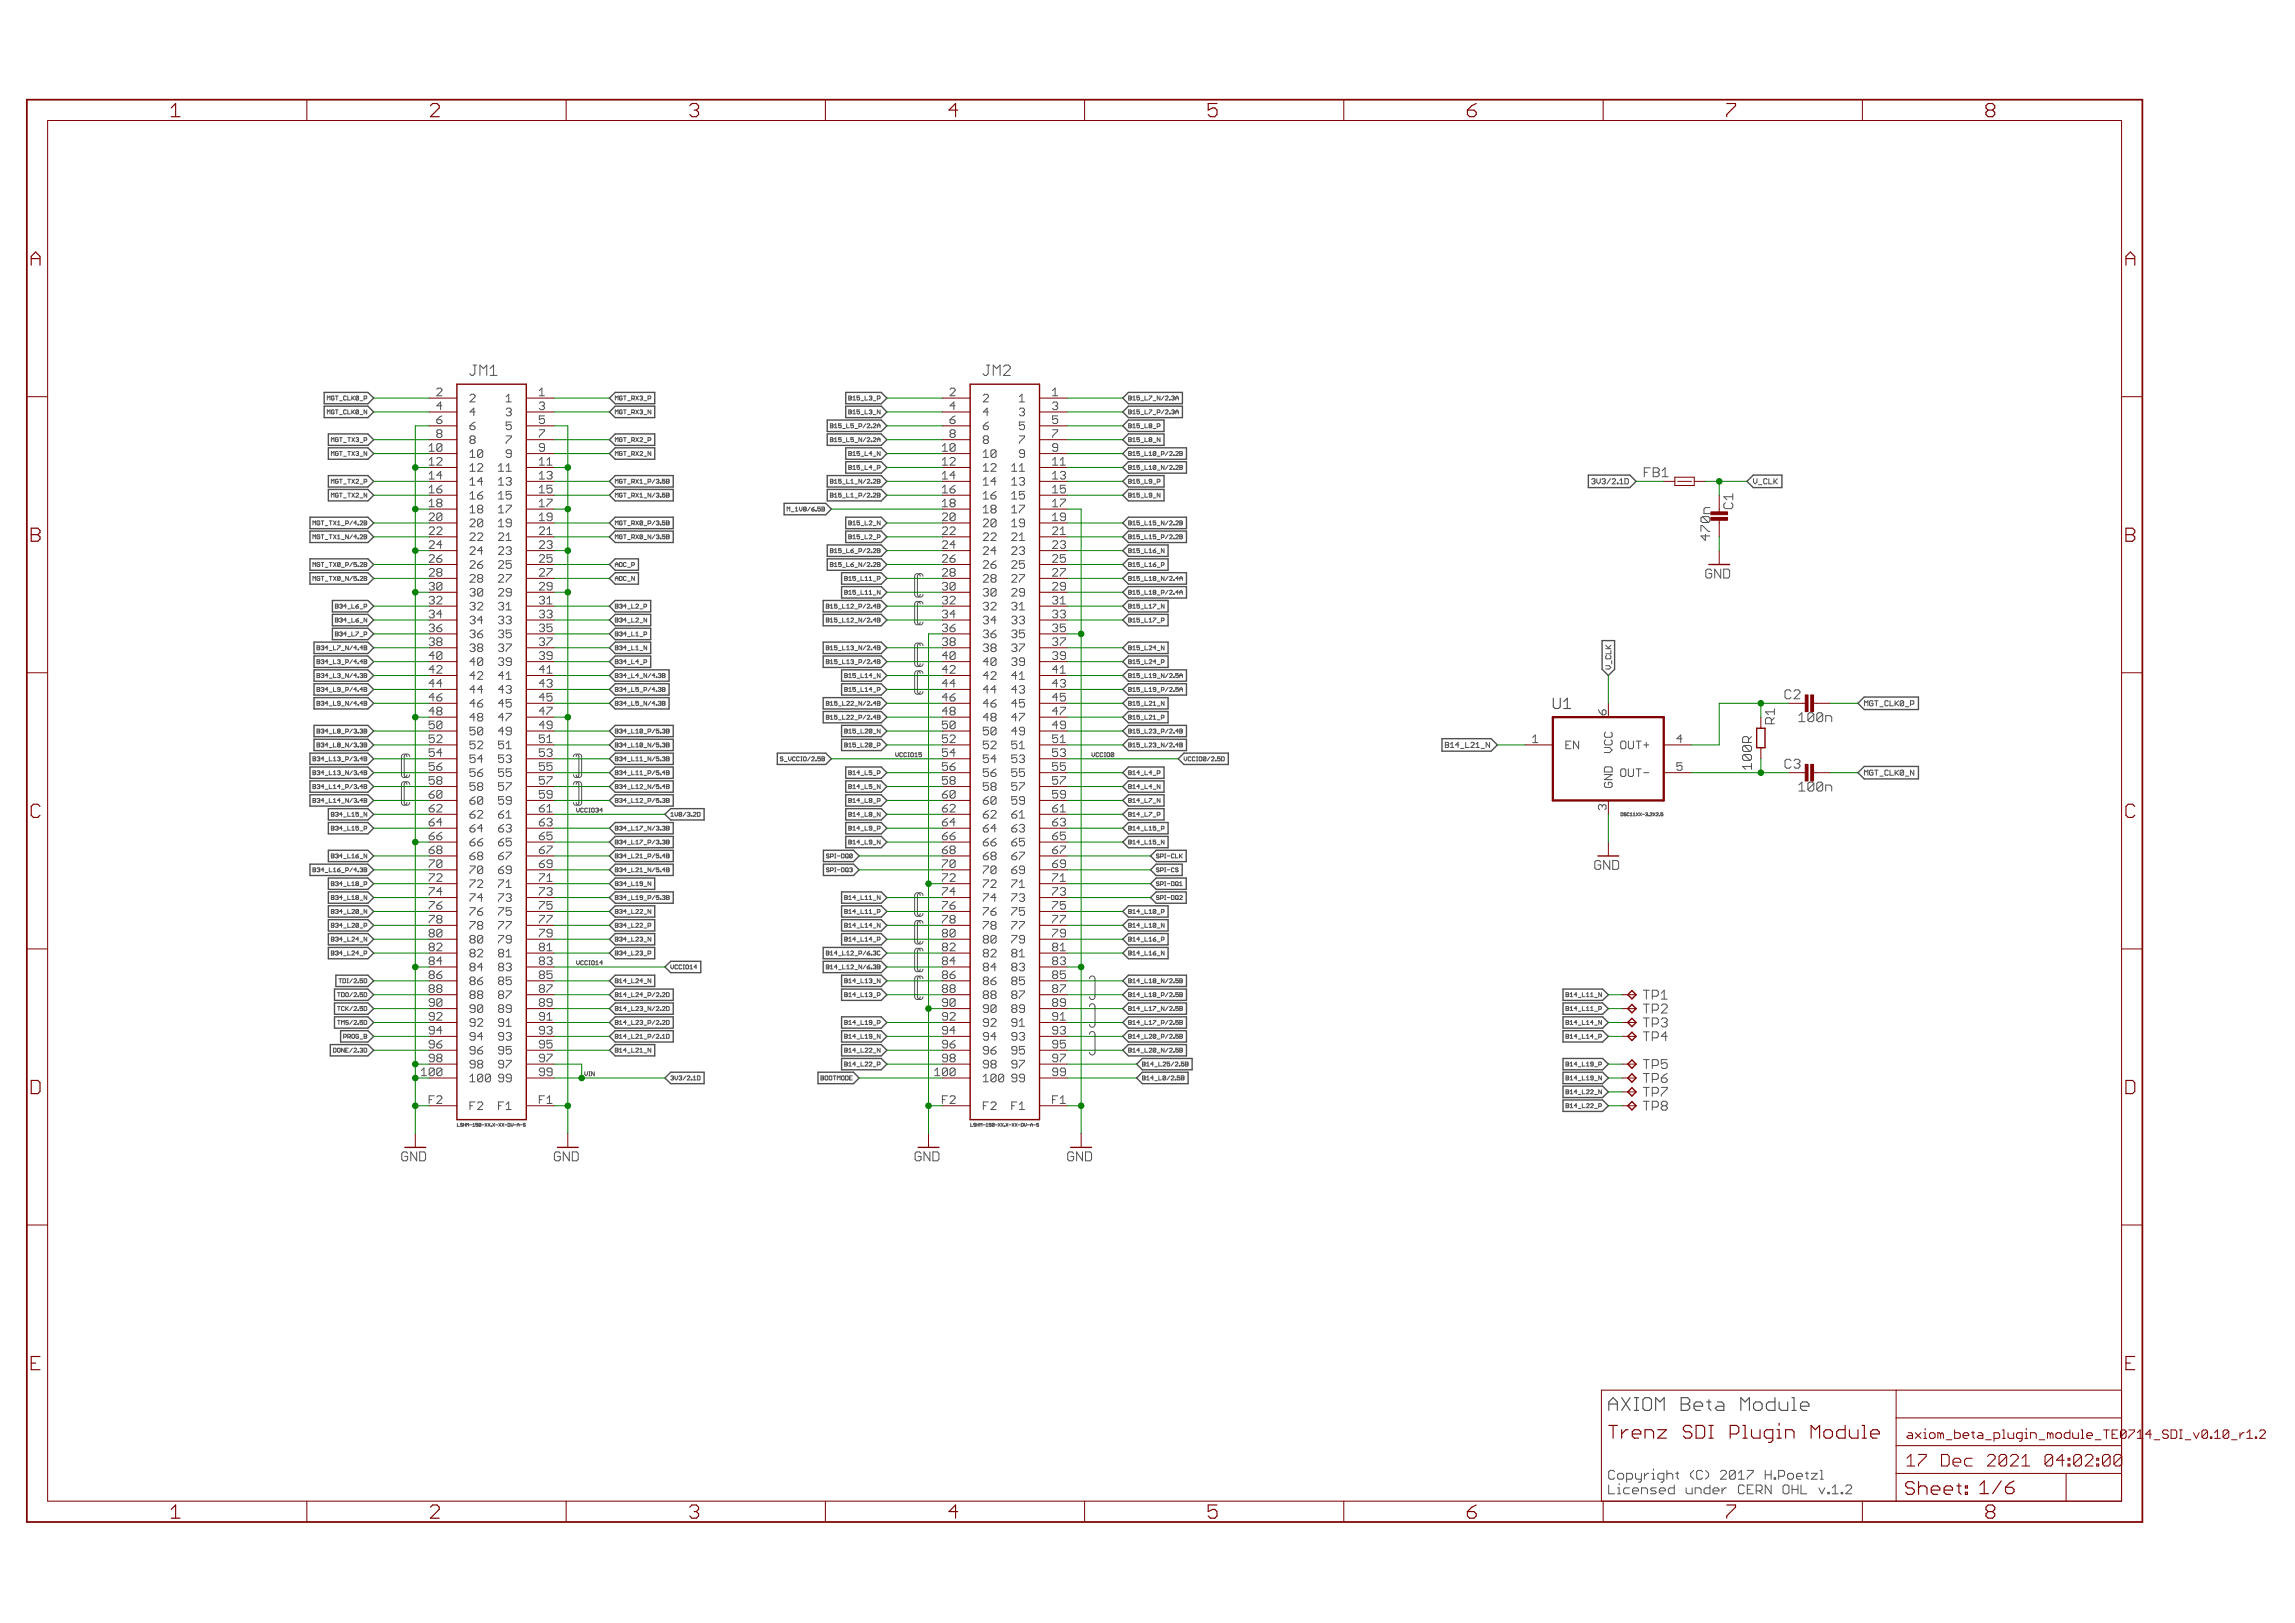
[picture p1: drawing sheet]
<svg xmlns="http://www.w3.org/2000/svg" width="420mm" height="297mm" viewBox="0 0 420 297" stroke-linecap="round" stroke-linejoin="round" font-family="sans-serif">
<defs><g id="words">
<g font-size="3.7" fill="#800000">
<text x="80.6" y="21.4">2</text>
<text x="128.1" y="21.4">3</text>
<text x="270.4" y="21.4">6</text>
<text x="365.4" y="21.4">8</text>
<text x="7.4" y="48.6">A</text>
<text x="390.9" y="48.6">A</text>
<text x="7.4" y="99.2">B</text>
<text x="390.9" y="99.2">B</text>
<text x="7.4" y="149.7">C</text>
<text x="390.9" y="149.7">C</text>
<text x="7.3" y="200.2">D</text>
<text x="390.8" y="200.2">D</text>
<text x="175.5" y="277.9">4</text>
</g>
<text font-size="3.6" fill="#505050" x="296.3" y="258.2">AXIOM Beta Module</text>
<g font-size="3.6" fill="#800000">
<text x="296.3" y="263.3">Trenz SDI Plugin Module</text>
<text x="350.6" y="273.6">Sheet: 1/6</text>
</g>
<g font-size="3.2" fill="#800000">
<text x="350.9" y="268.4">17 Dec 2021</text>
<text x="372.5" y="268.4">04:02:01</text>
</g>
<text font-size="2.9" fill="#505050" x="286.1" y="129.8">U1</text>
<g font-size="2.5" fill="#800000">
<text x="303" y="87.3">FB1</text>
<text x="315" y="94.1" transform="rotate(-90 315 94.1)">n</text>
<text x="315" y="98.9" transform="rotate(-90 315 98.9)">470</text>
<text x="328.5" y="128">C2</text>
<text x="328.5" y="140.7">C3</text>
</g>
<g font-size="2.5" fill="#505050">
<text x="319.2" y="93.2" transform="rotate(-90 319.2 93.2)">C1</text>
<text x="314.1" y="105.9">GND</text>
<text x="326.8" y="132.5" transform="rotate(-90 326.8 132.5)">R1</text>
<text x="331.2" y="132.1">100n</text>
<text x="331.2" y="144.8">100n</text>
<text x="293.8" y="159.2">GND</text>
<text x="302.6" y="182.9">TP1</text>
<text x="302.6" y="185.5">TP2</text>
<text x="302.6" y="188">TP3</text>
<text x="302.6" y="190.6">TP4</text>
<text x="302.6" y="195.6">TP5</text>
<text x="302.6" y="198.2">TP6</text>
<text x="302.6" y="200.7">TP7</text>
<text x="302.6" y="203.3">TP8</text>
<text x="75.3" y="212.5">GND</text>
<text x="103.3" y="212.5">GND</text>
<text x="169.3" y="212.5">GND</text>
<text x="197.2" y="212.5">GND</text>
<text x="296.3" y="270.8">Copyright (C) 2017 H.Poetzl</text>
<text x="296.3" y="273.5">Licensed under CERN OHL v.1.2</text>
</g>
<text font-size="2.5" fill="#008000" x="322.6" y="140.9" transform="rotate(-90 322.6 140.9)">100R</text>
<g font-size="2.3" fill="#800000">
<text x="350.9" y="263.3">axiom_beta_plugin_module_TE0</text>
<text x="388.6" y="263.3">714_SDI_v0.10_r1.2</text>
</g>
<g font-size="2.1" fill="#505050">
<text x="80.5" y="82.7">10</text>
<text x="87.8" y="83.8">10</text>
<text x="174.4" y="82.7">10</text>
<text x="181.8" y="83.8">10</text>
<text x="80.5" y="85.2">12</text>
<text x="80.5" y="87.7">14</text>
<text x="87.8" y="86.3">12</text>
<text x="87.8" y="88.8">14</text>
<text x="93.2" y="86.3">11</text>
<text x="93.2" y="88.8">13</text>
<text x="100.5" y="85.2">11</text>
<text x="100.5" y="87.7">13</text>
<text x="174.4" y="85.2">12</text>
<text x="174.4" y="87.7">14</text>
<text x="181.8" y="86.3">12</text>
<text x="181.8" y="88.8">14</text>
<text x="187.1" y="86.3">11</text>
<text x="187.1" y="88.8">13</text>
<text x="194.5" y="85.2">11</text>
<text x="194.5" y="87.7">13</text>
<text x="80.5" y="90.3">16</text>
<text x="80.5" y="92.8">18</text>
<text x="80.5" y="95.4">20</text>
<text x="87.8" y="91.4">16</text>
<text x="87.8" y="93.9">18</text>
<text x="93.2" y="91.4">15</text>
<text x="93.2" y="93.9">17</text>
<text x="100.5" y="90.3">15</text>
<text x="100.5" y="92.8">17</text>
<text x="100.5" y="95.4">19</text>
<text x="174.4" y="90.3">16</text>
<text x="174.4" y="92.8">18</text>
<text x="174.4" y="95.4">20</text>
<text x="181.8" y="91.4">16</text>
<text x="181.8" y="93.9">18</text>
<text x="187.1" y="91.4">15</text>
<text x="187.1" y="93.9">17</text>
<text x="194.5" y="90.3">15</text>
<text x="194.5" y="92.8">17</text>
<text x="194.5" y="95.4">19</text>
<text x="80.5" y="97.9">22</text>
<text x="80.5" y="100.4">24</text>
<text x="87.8" y="96.5">20</text>
<text x="87.8" y="99">22</text>
<text x="87.8" y="101.5">24</text>
<text x="93.2" y="96.5">19</text>
<text x="93.2" y="99">21</text>
<text x="93.2" y="101.5">23</text>
<text x="100.5" y="97.9">21</text>
<text x="100.5" y="100.4">23</text>
<text x="174.4" y="97.9">22</text>
<text x="174.4" y="100.4">24</text>
<text x="181.8" y="96.5">20</text>
<text x="181.8" y="99">22</text>
<text x="181.8" y="101.5">24</text>
<text x="187.1" y="96.5">19</text>
<text x="187.1" y="99">21</text>
<text x="187.1" y="101.5">23</text>
<text x="194.5" y="97.9">21</text>
<text x="194.5" y="100.4">23</text>
<text x="80.5" y="103">26</text>
<text x="80.5" y="105.5">28</text>
<text x="87.8" y="104.1">26</text>
<text x="87.8" y="106.6">28</text>
<text x="93.2" y="104.1">25</text>
<text x="93.2" y="106.6">27</text>
<text x="100.5" y="103">25</text>
<text x="100.5" y="105.5">27</text>
<text x="174.4" y="103">26</text>
<text x="174.4" y="105.5">28</text>
<text x="181.8" y="104.1">26</text>
<text x="181.8" y="106.6">28</text>
<text x="187.1" y="104.1">25</text>
<text x="187.1" y="106.6">27</text>
<text x="194.5" y="103">25</text>
<text x="194.5" y="105.5">27</text>
<text x="80.5" y="108">30</text>
<text x="80.5" y="110.6">32</text>
<text x="80.5" y="113.1">34</text>
<text x="87.8" y="109.2">30</text>
<text x="87.8" y="111.7">32</text>
<text x="93.2" y="109.2">29</text>
<text x="93.2" y="111.7">31</text>
<text x="100.5" y="108">29</text>
<text x="100.5" y="110.6">31</text>
<text x="100.5" y="113.1">33</text>
<text x="174.4" y="108">30</text>
<text x="174.4" y="110.6">32</text>
<text x="174.4" y="113.1">34</text>
<text x="181.8" y="109.2">30</text>
<text x="181.8" y="111.7">32</text>
<text x="187.1" y="109.2">29</text>
<text x="187.1" y="111.7">31</text>
<text x="194.5" y="108">29</text>
<text x="194.5" y="110.6">31</text>
<text x="194.5" y="113.1">33</text>
<text x="80.5" y="115.7">36</text>
<text x="80.5" y="118.2">38</text>
<text x="87.8" y="114.2">34</text>
<text x="87.8" y="116.8">36</text>
<text x="87.8" y="119.3">38</text>
<text x="93.2" y="114.2">33</text>
<text x="93.2" y="116.8">35</text>
<text x="93.2" y="119.3">37</text>
<text x="100.5" y="115.7">35</text>
<text x="100.5" y="118.2">37</text>
<text x="174.4" y="115.7">36</text>
<text x="174.4" y="118.2">38</text>
<text x="181.8" y="114.2">34</text>
<text x="181.8" y="116.8">36</text>
<text x="181.8" y="119.3">38</text>
<text x="187.1" y="114.2">33</text>
<text x="187.1" y="116.8">35</text>
<text x="187.1" y="119.3">37</text>
<text x="194.5" y="115.7">35</text>
<text x="194.5" y="118.2">37</text>
<text x="80.5" y="120.7">40</text>
<text x="80.5" y="123.3">42</text>
<text x="80.5" y="125.8">44</text>
<text x="87.8" y="121.9">40</text>
<text x="87.8" y="124.4">42</text>
<text x="93.2" y="121.9">39</text>
<text x="93.2" y="124.4">41</text>
<text x="100.5" y="120.7">39</text>
<text x="100.5" y="123.3">41</text>
<text x="100.5" y="125.8">43</text>
<text x="174.4" y="120.7">40</text>
<text x="174.4" y="123.3">42</text>
<text x="174.4" y="125.8">44</text>
<text x="181.8" y="121.9">40</text>
<text x="181.8" y="124.4">42</text>
<text x="187.1" y="121.9">39</text>
<text x="187.1" y="124.4">41</text>
<text x="194.5" y="120.7">39</text>
<text x="194.5" y="123.3">41</text>
<text x="194.5" y="125.8">43</text>
<text x="80.5" y="128.4">46</text>
<text x="80.5" y="130.9">48</text>
<text x="87.8" y="126.9">44</text>
<text x="87.8" y="129.5">46</text>
<text x="93.2" y="126.9">43</text>
<text x="93.2" y="129.5">45</text>
<text x="100.5" y="128.4">45</text>
<text x="100.5" y="130.9">47</text>
<text x="174.4" y="128.4">46</text>
<text x="174.4" y="130.9">48</text>
<text x="181.8" y="126.9">44</text>
<text x="181.8" y="129.5">46</text>
<text x="187.1" y="126.9">43</text>
<text x="187.1" y="129.5">45</text>
<text x="194.5" y="128.4">45</text>
<text x="194.5" y="130.9">47</text>
<text x="295.9" y="130.9" transform="rotate(-90 295.9 130.9)">6</text>
<text x="80.5" y="133.4">50</text>
<text x="80.5" y="136">52</text>
<text x="87.8" y="132">48</text>
<text x="87.8" y="134.6">50</text>
<text x="87.8" y="137.1">52</text>
<text x="93.2" y="132">47</text>
<text x="93.2" y="134.6">49</text>
<text x="93.2" y="137.1">51</text>
<text x="100.5" y="133.4">49</text>
<text x="100.5" y="136">51</text>
<text x="174.4" y="133.4">50</text>
<text x="174.4" y="136">52</text>
<text x="181.8" y="132">48</text>
<text x="181.8" y="134.6">50</text>
<text x="181.8" y="137.1">52</text>
<text x="187.1" y="132">47</text>
<text x="187.1" y="134.6">49</text>
<text x="187.1" y="137.1">51</text>
<text x="194.5" y="133.4">49</text>
<text x="194.5" y="136">51</text>
<text x="288.5" y="137.1">EN</text>
<text x="297.7" y="137.1">OUT+</text>
<text x="80.5" y="138.5">54</text>
<text x="80.5" y="141.1">56</text>
<text x="80.5" y="143.6">58</text>
<text x="87.8" y="139.6">54</text>
<text x="87.8" y="142.2">56</text>
<text x="93.2" y="139.6">53</text>
<text x="93.2" y="142.2">55</text>
<text x="100.5" y="138.5">53</text>
<text x="100.5" y="141.1">55</text>
<text x="100.5" y="143.6">57</text>
<text x="174.4" y="138.5">54</text>
<text x="174.4" y="141.1">56</text>
<text x="174.4" y="143.6">58</text>
<text x="181.8" y="139.6">54</text>
<text x="181.8" y="142.2">56</text>
<text x="187.1" y="139.6">53</text>
<text x="187.1" y="142.2">55</text>
<text x="194.5" y="138.5">53</text>
<text x="194.5" y="141.1">55</text>
<text x="194.5" y="143.6">57</text>
<text x="298.8" y="142.2">OUT-</text>
<text x="80.5" y="146.1">60</text>
<text x="80.5" y="148.7">62</text>
<text x="87.8" y="144.7">58</text>
<text x="87.8" y="147.3">60</text>
<text x="87.8" y="149.8">62</text>
<text x="93.2" y="144.7">57</text>
<text x="93.2" y="147.3">59</text>
<text x="93.2" y="149.8">61</text>
<text x="100.5" y="146.1">59</text>
<text x="100.5" y="148.7">61</text>
<text x="174.4" y="146.1">60</text>
<text x="174.4" y="148.7">62</text>
<text x="181.8" y="144.7">58</text>
<text x="181.8" y="147.3">60</text>
<text x="181.8" y="149.8">62</text>
<text x="187.1" y="144.7">57</text>
<text x="187.1" y="147.3">59</text>
<text x="187.1" y="149.8">61</text>
<text x="194.5" y="146.1">59</text>
<text x="194.5" y="148.7">61</text>
<text x="295.9" y="148.2" transform="rotate(-90 295.9 148.2)">3</text>
<text x="297.1" y="144.2" transform="rotate(-90 297.1 144.2)">GND VCC</text>
<text x="80.5" y="151.2">64</text>
<text x="80.5" y="153.8">66</text>
<text x="87.8" y="152.3">64</text>
<text x="87.8" y="154.9">66</text>
<text x="93.2" y="152.3">63</text>
<text x="93.2" y="154.9">65</text>
<text x="100.5" y="151.2">63</text>
<text x="100.5" y="153.8">65</text>
<text x="174.4" y="151.2">64</text>
<text x="174.4" y="153.8">66</text>
<text x="181.8" y="152.3">64</text>
<text x="181.8" y="154.9">66</text>
<text x="187.1" y="152.3">63</text>
<text x="187.1" y="154.9">65</text>
<text x="194.5" y="151.2">63</text>
<text x="194.5" y="153.8">65</text>
<text x="80.5" y="156.3">68</text>
<text x="80.5" y="158.8">70</text>
<text x="80.5" y="161.4">72</text>
<text x="87.8" y="157.4">68</text>
<text x="87.8" y="160">70</text>
<text x="93.2" y="157.4">67</text>
<text x="93.2" y="160">69</text>
<text x="100.5" y="156.3">67</text>
<text x="100.5" y="158.8">69</text>
<text x="100.5" y="161.4">71</text>
<text x="174.4" y="156.3">68</text>
<text x="174.4" y="158.8">70</text>
<text x="174.4" y="161.4">72</text>
<text x="181.8" y="157.4">68</text>
<text x="181.8" y="160">70</text>
<text x="187.1" y="157.4">67</text>
<text x="187.1" y="160">69</text>
<text x="194.5" y="156.3">67</text>
<text x="194.5" y="158.8">69</text>
<text x="194.5" y="161.4">71</text>
<text x="80.5" y="163.9">74</text>
<text x="80.5" y="166.5">76</text>
<text x="87.8" y="162.5">72</text>
<text x="87.8" y="165">74</text>
<text x="87.8" y="167.6">76</text>
<text x="93.2" y="162.5">71</text>
<text x="93.2" y="165">73</text>
<text x="93.2" y="167.6">75</text>
<text x="100.5" y="163.9">73</text>
<text x="100.5" y="166.5">75</text>
<text x="174.4" y="163.9">74</text>
<text x="174.4" y="166.5">76</text>
<text x="181.8" y="162.5">72</text>
<text x="181.8" y="165">74</text>
<text x="181.8" y="167.6">76</text>
<text x="187.1" y="162.5">71</text>
<text x="187.1" y="165">73</text>
<text x="187.1" y="167.6">75</text>
<text x="194.5" y="163.9">73</text>
<text x="194.5" y="166.5">75</text>
<text x="80.5" y="169">78</text>
<text x="80.5" y="171.5">80</text>
<text x="87.8" y="170.1">78</text>
<text x="87.8" y="172.7">80</text>
<text x="93.2" y="170.1">77</text>
<text x="93.2" y="172.7">79</text>
<text x="100.5" y="169">77</text>
<text x="100.5" y="171.5">79</text>
<text x="174.4" y="169">78</text>
<text x="174.4" y="171.5">80</text>
<text x="181.8" y="170.1">78</text>
<text x="181.8" y="172.7">80</text>
<text x="187.1" y="170.1">77</text>
<text x="187.1" y="172.7">79</text>
<text x="194.5" y="169">77</text>
<text x="194.5" y="171.5">79</text>
<text x="80.5" y="174.1">82</text>
<text x="80.5" y="176.6">84</text>
<text x="80.5" y="179.2">86</text>
<text x="87.8" y="175.2">82</text>
<text x="87.8" y="177.7">84</text>
<text x="93.2" y="175.2">81</text>
<text x="93.2" y="177.7">83</text>
<text x="100.5" y="174.1">81</text>
<text x="100.5" y="176.6">83</text>
<text x="100.5" y="179.2">85</text>
<text x="174.4" y="174.1">82</text>
<text x="174.4" y="176.6">84</text>
<text x="174.4" y="179.2">86</text>
<text x="181.8" y="175.2">82</text>
<text x="181.8" y="177.7">84</text>
<text x="187.1" y="175.2">81</text>
<text x="187.1" y="177.7">83</text>
<text x="194.5" y="174.1">81</text>
<text x="194.5" y="176.6">83</text>
<text x="194.5" y="179.2">85</text>
<text x="80.5" y="181.7">88</text>
<text x="80.5" y="184.2">90</text>
<text x="87.8" y="180.3">86</text>
<text x="87.8" y="182.8">88</text>
<text x="87.8" y="185.4">90</text>
<text x="93.2" y="180.3">85</text>
<text x="93.2" y="182.8">87</text>
<text x="93.2" y="185.4">89</text>
<text x="100.5" y="181.7">87</text>
<text x="100.5" y="184.2">89</text>
<text x="174.4" y="181.7">88</text>
<text x="174.4" y="184.2">90</text>
<text x="181.8" y="180.3">86</text>
<text x="181.8" y="182.8">88</text>
<text x="181.8" y="185.4">90</text>
<text x="187.1" y="180.3">85</text>
<text x="187.1" y="182.8">87</text>
<text x="187.1" y="185.4">89</text>
<text x="194.5" y="181.7">87</text>
<text x="194.5" y="184.2">89</text>
<text x="80.5" y="186.8">92</text>
<text x="80.5" y="189.3">94</text>
<text x="80.5" y="191.9">96</text>
<text x="87.8" y="187.9">92</text>
<text x="87.8" y="190.4">94</text>
<text x="93.2" y="187.9">91</text>
<text x="93.2" y="190.4">93</text>
<text x="100.5" y="186.8">91</text>
<text x="100.5" y="189.3">93</text>
<text x="100.5" y="191.9">95</text>
<text x="174.4" y="186.8">92</text>
<text x="174.4" y="189.3">94</text>
<text x="174.4" y="191.9">96</text>
<text x="181.8" y="187.9">92</text>
<text x="181.8" y="190.4">94</text>
<text x="187.1" y="187.9">91</text>
<text x="187.1" y="190.4">93</text>
<text x="194.5" y="186.8">91</text>
<text x="194.5" y="189.3">93</text>
<text x="194.5" y="191.9">95</text>
<text x="79.1" y="196.9">100</text>
<text x="80.5" y="194.4">98</text>
<text x="87.8" y="193">96</text>
<text x="87.8" y="195.5">98</text>
<text x="93.2" y="193">95</text>
<text x="93.2" y="195.5">97</text>
<text x="100.5" y="194.4">97</text>
<text x="100.5" y="196.9">99</text>
<text x="173.1" y="196.9">100</text>
<text x="174.4" y="194.4">98</text>
<text x="181.8" y="193">96</text>
<text x="181.8" y="195.5">98</text>
<text x="187.1" y="193">95</text>
<text x="187.1" y="195.5">97</text>
<text x="194.5" y="194.4">97</text>
<text x="194.5" y="196.9">99</text>
<text x="80.6" y="202">F2</text>
<text x="87.8" y="198">100</text>
<text x="87.8" y="203.1">F2</text>
<text x="93.2" y="198">99</text>
<text x="100.5" y="202">F1</text>
<text x="174.6" y="202">F2</text>
<text x="181.8" y="198">100</text>
<text x="181.8" y="203.1">F2</text>
<text x="187.1" y="198">99</text>
<text x="194.5" y="202">F1</text>
</g>
<g font-size="1.4" fill="#505050">
<text x="293.6" y="88.6">3V3/2.1D</text>
<text x="322.8" y="88.6">V_CL</text>
<text x="343.2" y="129.2">MGT_CLK0_</text>
<text x="266.9" y="136.8">B14_L21_N</text>
<text x="343.2" y="141.9">MGT_CLK0_</text>
</g>
<g font-size="1.1" fill="#505050">
<text x="61.8" y="75.8">MGT_CLK0_N</text>
<text x="61.9" y="73.2">MGT_CLK0_P</text>
<text x="114.5" y="73.3">MGT_RX3</text>
<text x="114.5" y="75.8">MGT_RX3</text>
<text x="157.6" y="75.8">B15_L3_N</text>
<text x="157.8" y="73.2">B15_L3_P</text>
<text x="208.4" y="73.3">B15_L7_N/2.3A</text>
<text x="208.4" y="75.8">B15_L7_P/2.3A</text>
<text x="62.4" y="83.4">MGT_TX3_N</text>
<text x="62.6" y="80.9">MGT_TX3_P</text>
<text x="114.5" y="80.9">MGT_RX2</text>
<text x="114.5" y="83.4">MGT_RX2</text>
<text x="154.7" y="80.9">B15_L5_N/2.2A</text>
<text x="154.8" y="78.3">B15_L5_P/2.2A</text>
<text x="157.6" y="83.4">B15_L4_N</text>
<text x="208.4" y="78.3">B15_L8_</text>
<text x="208.4" y="80.9">B15_L8_</text>
<text x="208.4" y="83.4">B15_L10_P/2.2B</text>
<text x="62.6" y="88.5">MGT_TX2_P</text>
<text x="114.5" y="88.5">MGT_RX1_P/3.5</text>
<text x="154.7" y="88.5">B15_L1_N/2.2B</text>
<text x="157.8" y="85.9">B15_L4_P</text>
<text x="208.4" y="86">B15_L10_N/2.2B</text>
<text x="208.4" y="88.5">B15_L9_</text>
<text x="62.4" y="91">MGT_TX2_N</text>
<text x="114.5" y="91">MGT_RX1_N/3.5</text>
<text x="146.3" y="93.6">M_1V8/6.5B</text>
<text x="154.8" y="91">B15_L1_P/2.2B</text>
<text x="208.4" y="91">B15_L9_</text>
<text x="59.5" y="98.6">MGT_TX1_N/4.2B</text>
<text x="59.6" y="96.1">MGT_TX1_P/4.2B</text>
<text x="114.5" y="96.1">MGT_RX0_P/3.5</text>
<text x="114.5" y="98.7">MGT_RX0_N/3.5</text>
<text x="154.8" y="101.2">B15_L6_P/2.2B</text>
<text x="157.6" y="96.1">B15_L2_N</text>
<text x="157.8" y="98.6">B15_L2_P</text>
<text x="208.4" y="96.1">B15_L15_N/2.2B</text>
<text x="208.4" y="98.7">B15_L15_P/2.2B</text>
<text x="208.4" y="101.2">B15_L16_</text>
<text x="59.5" y="106.3">MGT_TX0_N/5.2B</text>
<text x="59.6" y="103.7">MGT_TX0_P/5.2B</text>
<text x="114.5" y="103.7">ADC</text>
<text x="114.5" y="106.3">ADC</text>
<text x="154.7" y="103.7">B15_L6_N/2.2B</text>
<text x="157.1" y="106.3">B15_L11_P</text>
<text x="208.4" y="103.7">B15_L16_</text>
<text x="208.4" y="106.3">B15_L18_N/2.4A</text>
<text x="63.7" y="113.9">B34_L6_N</text>
<text x="63.8" y="111.3">B34_L6_P</text>
<text x="114.5" y="111.3">B34_L2_</text>
<text x="114.5" y="113.9">B34_L2_</text>
<text x="153.9" y="113.9">B15_L12_N/2.4B</text>
<text x="154.1" y="111.3">B15_L12_P/2.4B</text>
<text x="156.9" y="108.8">B15_L11_N</text>
<text x="208.4" y="108.8">B15_L18_P/2.4A</text>
<text x="208.4" y="111.3">B15_L17_</text>
<text x="208.4" y="113.9">B15_L17_</text>
<text x="60.7" y="119">B34_L7_N/4.4B</text>
<text x="63.8" y="116.4">B34_L7_P</text>
<text x="114.5" y="116.4">B34_L1_</text>
<text x="114.5" y="119">B34_L1_</text>
<text x="153.9" y="119">B15_L13_N/2.4B</text>
<text x="208.4" y="119">B15_L24_</text>
<text x="60.7" y="124">B34_L3_N/4.3B</text>
<text x="60.8" y="121.5">B34_L3_P/4.4B</text>
<text x="114.5" y="121.5">B34_L4_</text>
<text x="114.5" y="124">B34_L4_N/4.3B</text>
<text x="154.1" y="121.5">B15_L13_P/2.4B</text>
<text x="156.9" y="124">B15_L14_N</text>
<text x="208.4" y="121.5">B15_L24_</text>
<text x="208.4" y="124">B15_L19_N/2.5A</text>
<text x="60.7" y="129.1">B34_L9_N/4.4B</text>
<text x="60.8" y="126.6">B34_L9_P/4.4B</text>
<text x="114.5" y="126.6">B34_L5_P/4.3B</text>
<text x="114.5" y="129.1">B34_L5_N/4.3B</text>
<text x="153.9" y="129.1">B15_L22_N/2.4B</text>
<text x="154.1" y="131.7">B15_L22_P/2.4B</text>
<text x="157.1" y="126.6">B15_L14_P</text>
<text x="208.4" y="126.6">B15_L19_P/2.5A</text>
<text x="208.4" y="129.1">B15_L21_</text>
<text x="208.4" y="131.7">B15_L21_</text>
<text x="60.7" y="136.7">B34_L8_N/3.3B</text>
<text x="60.8" y="134.2">B34_L8_P/3.3B</text>
<text x="114.5" y="134.2">B34_L10_P/5.3B</text>
<text x="114.5" y="136.7">B34_L10_N/5.3B</text>
<text x="156.9" y="134.2">B15_L20_N</text>
<text x="157.1" y="136.7">B15_L20_P</text>
<text x="208.4" y="134.2">B15_L23_P/2.4B</text>
<text x="208.4" y="136.7">B15_L23_N/2.4B</text>
<text x="60" y="141.8">B34_L13_N/3.4B</text>
<text x="60.1" y="139.3">B34_L13_P/3.4B</text>
<text x="114.5" y="139.3">B34_L11_N/5.3B</text>
<text x="114.5" y="141.8">B34_L11_P/5.4B</text>
<text x="145.1" y="139.3">S_VCCIO/2.5B</text>
<text x="157.8" y="141.8">B14_L5_P</text>
<text x="165.8" y="138.5">VCCIO1</text>
<text x="201.7" y="138.5">VCCIO0</text>
<text x="208.4" y="141.8">B14_L4_</text>
<text x="218.6" y="139.3">VCCIO0/2.5</text>
<text x="60" y="146.9">B34_L14_N/3.4B</text>
<text x="60.1" y="144.4">B34_L14_P/3.4B</text>
<text x="62.9" y="149.4">B34_L15_N</text>
<text x="107.3" y="148.7">VCCIO34</text>
<text x="114.5" y="144.4">B34_L12_N/5.4B</text>
<text x="114.5" y="146.9">B34_L12_P/5.3B</text>
<text x="124.6" y="149.4">1V8/3.2</text>
<text x="157.6" y="149.4">B14_L8_N</text>
<text x="157.6" y="144.4">B14_L5_N</text>
<text x="157.8" y="146.9">B14_L8_P</text>
<text x="208.4" y="144.4">B14_L4_</text>
<text x="208.4" y="146.9">B14_L7_</text>
<text x="208.4" y="149.4">B14_L7_</text>
<text x="63.1" y="152">B34_L15_P</text>
<text x="114.5" y="152">B34_L17_N/3.3B</text>
<text x="114.5" y="154.5">B34_L17_P/3.3B</text>
<text x="157.6" y="154.5">B14_L9_N</text>
<text x="157.8" y="152">B14_L9_P</text>
<text x="208.4" y="152">B14_L15_</text>
<text x="208.4" y="154.5">B14_L15_</text>
<text x="60.1" y="159.6">B34_L16_P/4.3B</text>
<text x="62.9" y="157.1">B34_L16_N</text>
<text x="114.5" y="157.1">B34_L21_P/5.4B</text>
<text x="114.5" y="159.6">B34_L21_N/5.4B</text>
<text x="153.4" y="159.6">SPI-DQ3</text>
<text x="153.4" y="157.1">SPI-DQ0</text>
<text x="213.5" y="157.1">SPI-CLK</text>
<text x="213.5" y="159.6">SPI-C</text>
<text x="62.9" y="164.7">B34_L18_N</text>
<text x="62.9" y="167.2">B34_L20_N</text>
<text x="63.1" y="162.1">B34_L18_P</text>
<text x="114.5" y="162.1">B34_L19_</text>
<text x="114.5" y="164.7">B34_L19_P/5.3B</text>
<text x="114.5" y="167.2">B34_L22_</text>
<text x="156.9" y="164.7">B14_L11_N</text>
<text x="157.1" y="167.2">B14_L11_P</text>
<text x="208.4" y="167.2">B14_L10_</text>
<text x="213.5" y="162.1">SPI-DQ</text>
<text x="213.5" y="164.7">SPI-DQ</text>
<text x="62.9" y="172.3">B34_L24_N</text>
<text x="63.1" y="169.8">B34_L20_P</text>
<text x="114.5" y="169.8">B34_L22_</text>
<text x="114.5" y="172.3">B34_L23_</text>
<text x="156.9" y="169.8">B14_L14_N</text>
<text x="157.1" y="172.3">B14_L14_P</text>
<text x="208.4" y="169.8">B14_L10_</text>
<text x="208.4" y="172.3">B14_L16_</text>
<text x="63.1" y="174.8">B34_L24_P</text>
<text x="64.2" y="179.9">TDI/2.5D</text>
<text x="107.3" y="176.6">VCCIO14</text>
<text x="114.5" y="174.8">B34_L23_</text>
<text x="114.5" y="179.9">B14_L24_</text>
<text x="124.6" y="177.4">VCCIO14</text>
<text x="153.9" y="177.4">B14_L12_N/6.3B</text>
<text x="154.1" y="174.8">B14_L12_P/6.3C</text>
<text x="156.9" y="179.9">B14_L13_N</text>
<text x="208.4" y="174.8">B14_L16_</text>
<text x="208.4" y="179.9">B14_L18_N/2.5B</text>
<text x="63.7" y="182.4">TDO/2.5D</text>
<text x="63.9" y="185">TCK/2.5D</text>
<text x="114.5" y="182.5">B14_L24_P/2.2D</text>
<text x="114.5" y="185">B14_L23_N/2.2D</text>
<text x="157.1" y="182.4">B14_L13_P</text>
<text x="208.4" y="182.5">B14_L18_P/2.5B</text>
<text x="208.4" y="185">B14_L17_N/2.5B</text>
<text x="289" y="182.4">B14_L11_N</text>
<text x="289.1" y="185">B14_L11_P</text>
<text x="63.7" y="187.5">TMS/2.5D</text>
<text x="64.6" y="190.1">PROG_B</text>
<text x="114.5" y="187.5">B14_L23_P/2.2D</text>
<text x="114.5" y="190.1">B14_L21_P/2.1D</text>
<text x="156.9" y="190.1">B14_L19_N</text>
<text x="157.1" y="187.5">B14_L19_P</text>
<text x="208.4" y="187.5">B14_L17_P/2.5B</text>
<text x="208.4" y="190.1">B14_L20_P/2.5B</text>
<text x="289" y="187.5">B14_L14_N</text>
<text x="289.1" y="190.1">B14_L14_P</text>
<text x="62.8" y="192.6">DONE/2.3D</text>
<text x="114.5" y="192.6">B14_L21_</text>
<text x="124.6" y="197.7">3V3/2.1</text>
<text x="151.3" y="197.7">BOOTMODE</text>
<text x="156.9" y="192.6">B14_L22_N</text>
<text x="157.1" y="195.1">B14_L22_P</text>
<text x="208.4" y="192.6">B14_L20_N/2.5B</text>
<text x="211" y="195.2">B14_L25/2.5B</text>
<text x="211" y="197.7">B14_L0/2.5B</text>
<text x="289" y="197.7">B14_L19_N</text>
<text x="289.1" y="195.1">B14_L19_P</text>
<text x="289" y="200.2">B14_L22_N</text>
<text x="289.1" y="202.8">B14_L22_P</text>
</g>
<g font-size=".8" fill="#505050">
<text x="298.9" y="149.4">DSC11XX-3.2X2.5</text>
<text x="87" y="206.2">LSHM-150-XX.X-XX-DV-A-S</text>
<text x="181" y="206.2">LSHM-150-XX.X-XX-DV-A-S</text>
</g>
</g></defs>
<path d="M284.4 127.8v1.5l.3 .4h.6l.3-.4M294.5 257h1.6M295.3 255.8l-.8 .8v1.5" fill="none" stroke="#505050" stroke-width=".21"/>
<g fill="none" stroke="#505050" stroke-width=".18">
<path d="M59.9 73.2v-.7l.3 .2 .2-.2v.7M59.9 75.8v-.8l.3 .3 .2-.3v.8M61.2 72.6l-.2-.1-.3 .1v.5l.1 .1 .4-.1v-.2h-.3M61.2 75.1l-.2-.1-.3 .1v.5l.1 .2 .4-.2v-.2h-.3M61.4 72.5h.5M61.4 75h.5M80 71.3l.2-.3h.5l.2 .3v.2l-.9 .9h.9M80 76.8h.7l.2 .2v.3l-.2 .2h-.5l-.2-.2zM80.2 79.4l-.2-.3v-.2l.2-.2h.5l.2 .2v.2l-.2 .3M80.2 79.4l-.2 .2v.2l.2 .3h.5l.2-.3v-.2l-.2-.2M80.2 79.4h.5M80.9 74.3h-.9l.7-.7v1.4"/>
<path d="M80.9 76.1l-.5 .2-.4 .5M86 72.4l.3-.2h.4l.3 .2v.2l-1 1h1M86 77.9h.7l.3 .3v.2l-.3 .2h-.4l-.3-.2zM86.6 66.8h.6M86.9 66.8v1.6l-.3 .3h-.3l-.3-.3M87 75.4h-1l.7-.7v1.4M87 77.2l-.5 .3-.5 .4M87.9 68.7v-1.9l.6 .7 .6-.7v1.9M89.7 68.7h1.3M89.7 67.5l.7-.7v1.9M92.7 73.6h.9M92.7 74.9l.2-.2h.5l.2 .2v.3l-.2 .2"/>
<path d="M92.7 79.8h.9v.2l-.9 .9v.3M92.7 72.6l.4-.4v1.4M93.1 75.4h.3M93.4 75.4l.2 .2v.3l-.2 .2h-.5l-.2-.2M93.6 77.2h-.9v.7l.4-.2h.3l.2 .2v.5l-.2 .2h-.5l-.2-.2M98.7 72.4h1M98.7 73.8l.3-.2h.4l.3 .2v.2l-.3 .3M98.7 78.7h1v.2l-1 .9v.3M98.7 71.5l.5-.5v1.4M99.2 74.3h.2M99.4 74.3l.3 .2v.2l-.3 .3h-.4l-.3-.3M99.7 76.1h-1v.7l.5-.2h.2l.3 .2v.5l-.3 .2h-.4l-.3-.2"/>
<path d="M112.6 73.2v-.7l.3 .2 .3-.2v.7M112.6 75.8v-.8l.3 .3 .3-.3v.8M113.9 72.6l-.1-.1-.4 .1v.5l.4 .1 .1-.3h-.3M113.9 75.1l-.1-.1-.4 .1v.5l.4 .2 .1-.4h-.3M114.2 72.5h.4M114.2 75h.4M152 77.6l.5 .1-.1 .2 .1 .3-.1 .1h-.4zM152 77.9h.4M152.8 78.3h.4M152.8 77.8l.2-.2v.7M154 77.6h-.5v.3l.3-.1 .2 .1-.1 .4-.4-.1M154.3 78.4h.4"/>
<path d="M155.4 72.5l.5 .1-.2 .3 .2 .2-.2 .1h-.3zM155.4 75.4h.3M155.4 75l.5 .1-.2 .3 .2 .2-.2 .2h-.3zM155.4 72.9h.3M156.1 72.7l.3-.2v.7M156.1 75.3l.3-.3v.8M156.1 73.2h.5M156.1 75.8h.5M156.9 75.6l.1 .2 .4-.2M157.4 72.5h-.5v.4l.2-.2 .3 .2-.2 .3-.3-.1M157.4 75h-.5v.4l.2-.1 .3 .1M173.9 71.3l.3-.3h.4l.3 .3v.2l-1 .9h1"/>
<path d="M173.9 76.8h.7l.3 .2v.3l-.3 .2h-.4l-.3-.2zM174.2 79.4l-.3-.3v-.2l.3-.2h.4l.3 .2v.2l-.3 .3M174.2 79.4l-.3 .2v.2l.3 .3h.4l.3-.3v-.2l-.3-.2M174.2 79.4h.4M174.9 74.3h-1l.7-.7v1.4M174.9 76.1l-.5 .2-.5 .5M180 72.4l.3-.2h.4l.3 .2v.2l-1 1h1M180 77.9h.7l.3 .3v.2l-.3 .2h-.4l-.3-.2zM180.6 66.8h.6M180.9 66.8v1.6l-.3 .3h-.3l-.3-.3M181 75.4h-1l.7-.7v1.4M181 77.2l-.5 .3-.5 .4"/>
<path d="M181.8 68.7v-1.9l.7 .7 .6-.7v1.9M183.7 67.1l.3-.3h.6l.4 .3v.4l-1.3 1.2h1.3M186.6 72.6l.5-.4v1.4M186.6 73.6h1M186.6 74.9l.3-.2h.4l.3 .2v.3l-.3 .2M186.6 79.8h1v.2l-1 .9v.3M187.1 75.4h.2M187.3 75.4l.3 .2v.3l-.3 .2h-.4l-.3-.2M187.6 77.2h-1v.7l.5-.2h.2l.3 .2v.5l-.3 .2h-.4l-.3-.2M192.7 71.5l.5-.5v1.4M192.7 72.4h.9M192.7 73.8l.2-.2h.5l.2 .2v.2l-.2 .3"/>
<path d="M192.7 78.7h.9v.2l-.9 .9v.3M193.2 74.3h.2M193.4 74.3l.2 .2v.2l-.2 .3h-.5l-.2-.3M193.6 76.1h-.9v.7l.5-.2h.2l.2 .2v.5l-.2 .2h-.5l-.2-.2M206.6 72.5l.5 .1-.1 .3 .1 .2-.1 .1h-.4zM206.6 75.4h.4M206.6 77.6l.5 .1-.1 .2 .1 .3-.1 .1h-.4zM206.6 77.9h.4M206.6 75l.5 .1-.1 .3 .1 .2-.1 .2h-.4zM206.6 72.9h.4M207.4 73.2h.5M207.4 75.8h.5"/>
<path d="M207.4 72.7l.2-.2v.7M207.4 75.3l.2-.3v.8M207.4 77.8l.2-.2v.7M207.4 78.3h.5M208.1 73.1l.1 .1M208.1 75.6l.1 .2M208.1 78.2l.1 .1M208.6 72.5h-.5v.4l.3-.2M208.6 77.6h-.5v.3l.3-.1M208.6 75h-.5v.4l.3-.1M57.3 96.1v-.8l.3 .3 .2-.3v.8M57.3 98.6v-.7l.3 .2 .2-.2v.7"/>
<path d="M58.5 98l-.1-.1-.4 .1v.5l.4 .1 .1-.4h-.2M58.5 95.5l-.1-.2-.4 .2v.4l.4 .2 .1-.4h-.2M58.8 97.9h.5M58.8 95.3h.5M59 95.3v.8M59 97.9v.7M60.7 80.8v-.7l.2 .2 .3-.2v.7M60.7 83.4v-.8l.2 .3 .3-.3v.8M60.7 88.5v-.8l.2 .3 .3-.3v.8M60.7 91v-.7l.2 .2 .3-.2v.7M61.9 80.2l-.1-.1-.4 .1v.5l.1 .1 .4-.1v-.2h-.2M61.9 82.8l-.1-.2-.4 .2v.4l.1 .2 .4-.2v-.2h-.2"/>
<path d="M61.9 87.8l-.1-.1-.4 .1v.5l.1 .2 .4-.2v-.2h-.2M61.9 90.4l-.1-.1-.4 .1v.5l.1 .1 .4-.1v-.3h-.2M62.2 87.7h.5M62.2 80.1h.5M78.6 82.6h.9M78.6 85.1h.9M78.6 87.7h.9M78.6 90.2h.9M78.6 92.8h.9M78.6 96.7l.2-.3h.5l.2 .3v.2l-.9 .9h.9M78.6 94.1l.2-.2h.5l.2 .2v.3l-.9 .9h.9M78.6 99.2l.2-.2h.5l.2 .2v.2l-.9 1h.9"/>
<path d="M78.6 86.7l.4-.4v1.4M78.6 81.7l.4-.5v1.4M78.6 84.2l.4-.5v1.4M78.6 89.3l.4-.5v1.4M78.6 91.8l.4-.4v1.4M86 83.7h1M86 86.3h1M86 88.8h1M86 91.3h1M86 93.9h1M86 95.2l.3-.2h.4l.3 .2v.3l-1 .9h1M86 97.8l.3-.3h.4l.3 .3v.2l-1 .9h1"/>
<path d="M86 82.8l.5-.5v1.4M86 85.3l.5-.4v1.4M86 87.9l.5-.5v1.4M86 90.4l.5-.5v1.4M86 92.9l.5-.4v1.4M86.3 80.5l-.3-.3v-.2l.3-.2h.4l.3 .2v.2l-.3 .3M86.3 80.5l-.3 .2v.2l.3 .3h.4l.3-.3v-.2l-.3-.2M86.3 80.5h.4M91.3 86.3h.9M91.3 88.8h.9M91.3 91.3h.9M91.3 93.9h.9"/>
<path d="M91.3 96.4h.9M91.3 97.8l.2-.3h.5l.2 .3v.2l-.9 .9h.9M91.3 85.3l.4-.4v1.4M91.3 87.9l.4-.5v1.4M91.3 90.4l.4-.5v1.4M91.3 92.9l.4-.4v1.4M91.3 95.5l.4-.5v1.4M93.6 83h-.7l-.2-.2v-.3l.2-.2h.5l.2 .2v1l-.2 .2h-.5l-.2-.2M98.7 85.1h1M98.7 87.7h1M98.7 90.2h1M98.7 92.8h1"/>
<path d="M98.7 96.7l.3-.3h.4l.3 .3v.2l-1 .9h1M98.7 95.3h1M98.7 99.2l.3-.2h.4l.3 .2v.2l-1 1h1M98.7 84.2l.5-.5v1.4M98.7 86.7l.5-.4v1.4M98.7 89.3l.5-.5v1.4M98.7 91.8l.5-.4v1.4M98.7 94.4l.5-.5v1.4M99.7 81.9h-.7l-.3-.2v-.3l.3-.2h.4l.3 .2v1l-.3 .2h-.4l-.3-.2M112.6 96.1v-.8l.3 .3 .3-.3v.8M112.6 98.6v-.7l.3 .2 .3-.2v.7M112.6 83.4v-.8l.3 .3 .3-.3v.8"/>
<path d="M112.6 91v-.7l.3 .2 .3-.2v.7M112.6 80.8v-.7l.3 .2 .3-.2v.7M112.6 88.5v-.8l.3 .3 .3-.3v.8M113.9 80.2l-.1-.1-.4 .1v.5l.4 .1 .1-.3h-.3M113.9 82.8l-.1-.2-.4 .2v.4l.4 .2 .1-.4h-.3M113.9 87.8l-.1-.1-.4 .1v.5l.4 .2 .1-.4h-.3M113.9 98l-.1-.1-.4 .1v.5l.4 .1 .1-.4h-.3M113.9 90.4l-.1-.1-.4 .1v.5l.4 .1 .1-.4h-.3M113.9 95.5l-.1-.2-.4 .2v.4l.4 .2 .1-.4h-.3M114.2 82.6h.4M114.2 87.7h.4M114.2 97.9h.4"/>
<path d="M114.2 80.1h.4M114.2 90.3h.4M114.2 95.3h.4M144.1 93.5v-.7l.3 .2 .2-.2v.7M144.8 93.7h.6M145.6 93l.2-.2v.7M145.6 93.5h.5M152 90.3l.5 .1-.1 .2 .1 .3-.1 .1h-.4zM152 80.5h.4M152 87.7l.5 .1-.1 .3 .1 .2-.1 .2h-.4zM152 80.1l.5 .1-.1 .3 .1 .2-.1 .1h-.4zM152 88.1h.4"/>
<path d="M152 90.6h.4M152.8 80.8h.4M152.8 88.5h.4M152.8 91h.4M152.8 80.3l.2-.2v.7M152.8 88l.2-.3v.8M152.8 90.5l.2-.2v.7M154 87.7h-.5v.4l.3-.1 .2 .1-.1 .4-.4-.2M154 80.1h-.5v.4l.3-.2 .2 .2-.1 .3-.4-.1M154 90.3h-.5v.3l.3-.1 .2 .1-.1 .4-.4-.1M154.3 88.6h.4M154.3 91.1h.4"/>
<path d="M154.3 81h.4M155.4 83h.3M155.4 82.6l.5 .2-.2 .2 .2 .2-.2 .2h-.3zM155.4 97.9l.5 .1-.2 .2 .2 .3-.2 .1h-.3zM155.4 85.2l.5 .1-.2 .3 .2 .2-.2 .1h-.3zM155.4 95.3l.5 .2-.2 .2 .2 .2-.2 .2h-.3zM155.4 95.7h.3M155.4 98.2h.3M155.4 85.6h.3M156.1 95.6l.3-.3v.8M156.1 85.4l.3-.2v.7M156.1 98.1l.3-.2v.7"/>
<path d="M156.1 83.4h.5M156.1 96.1h.5M156.1 98.6h.5M156.1 85.9h.5M156.1 82.9l.3-.3v.8M156.9 83.2l.1 .2 .4-.2M156.9 95.9l.1 .2 .4-.2M157.4 95.3h-.5v.4l.2-.1 .3 .1M157.4 82.6h-.5v.4l.2-.1 .3 .1M157.4 97.9h-.5v.3l.2-.1 .3 .1-.2 .4-.3-.1M157.4 85.2h-.5v.4l.2-.2 .3 .2-.2 .3-.3-.1M172.5 86.7l.5-.4v1.4"/>
<path d="M172.5 96.7l.3-.3h.4l.3 .3v.2l-1 .9h1M172.5 82.6h1M172.5 81.7l.5-.5v1.4M172.5 84.2l.5-.5v1.4M172.5 89.3l.5-.5v1.4M172.5 91.8l.5-.4v1.4M172.5 85.1h1M172.5 87.7h1M172.5 90.2h1M172.5 92.8h1M172.5 94.1l.3-.2h.4l.3 .2v.3l-1 .9h1M172.5 99.2l.3-.2h.4l.3 .2v.2l-1 1h1"/>
<path d="M180 95.2l.3-.2h.4l.3 .2v.3l-1 .9h1M180 97.8l.3-.3h.4l.3 .3v.2l-1 .9h1M180 83.7h1M180 82.8l.5-.5v1.4M180 85.3l.5-.4v1.4M180 87.9l.5-.5v1.4M180 90.4l.5-.5v1.4M180 92.9l.5-.4v1.4M180 86.3h1M180 88.8h1M180 91.3h1M180 93.9h1"/>
<path d="M180.3 80.5l-.3-.3v-.2l.3-.2h.4l.3 .2v.2l-.3 .3M180.3 80.5l-.3 .2v.2l.3 .3h.4l.3-.3v-.2l-.3-.2M180.3 80.5h.4M185.2 85.3l.5-.4v1.4M185.2 87.9l.5-.5v1.4M185.2 90.4l.5-.5v1.4M185.2 92.9l.5-.4v1.4M185.2 95.5l.5-.5v1.4M185.2 86.3h1M185.2 88.8h1M185.2 91.3h1M185.2 93.9h1"/>
<path d="M185.2 96.4h1M185.2 97.8l.3-.3h.4l.3 .3v.2l-1 .9h1M187.6 83h-.7l-.3-.2v-.3l.3-.2h.4l.3 .2v1l-.3 .2h-.4l-.3-.2M192.7 84.2l.5-.5v1.4M192.7 86.7l.5-.4v1.4M192.7 89.3l.5-.5v1.4M192.7 91.8l.5-.4v1.4M192.7 94.4l.5-.5v1.4M192.7 96.7l.2-.3h.5l.2 .3v.2l-.9 .9h.9M192.7 99.2l.2-.2h.5l.2 .2v.2l-.9 1h.9M192.7 85.1h.9M192.7 87.7h.9"/>
<path d="M192.7 90.2h.9M192.7 92.8h.9M192.7 95.3h.9M193.6 81.9h-.7l-.2-.2v-.3l.2-.2h.5l.2 .2v1l-.2 .2h-.5l-.2-.2M206.6 80.5h.4M206.6 83h.4M206.6 82.6l.5 .2-.1 .2 .1 .2-.1 .2h-.4zM206.6 87.7l.5 .1-.1 .3 .1 .2-.1 .2h-.4zM206.6 97.9l.5 .1-.1 .2 .1 .3-.1 .1h-.4zM206.6 95.3l.5 .2-.1 .2 .1 .2-.1 .2h-.4zM206.6 80.1l.5 .1-.1 .3 .1 .2-.1 .1h-.4zM206.6 88.1h.4"/>
<path d="M206.6 90.3l.5 .1-.1 .2 .1 .3-.1 .1h-.4zM206.6 90.6h.4M206.6 95.7h.4M206.6 98.2h.4M206.6 85.2l.5 .1-.1 .3 .1 .2-.1 .1h-.4zM206.6 85.6h.4M207.4 80.8h.5M207.4 83.4h.5M207.4 88.5h.5M207.4 91h.5M207.4 96.1h.5M207.4 98.6h.5"/>
<path d="M207.4 80.3l.2-.2v.7M207.4 82.9l.2-.3v.8M207.4 85.4l.2-.2v.7M207.4 88l.2-.3v.8M207.4 90.5l.2-.2v.7M207.4 95.6l.2-.3v.8M207.4 98.1l.2-.2v.7M207.4 85.9h.5M208.1 80.7l.1 .1M208.1 83.2l.1 .2M208.1 85.8l.1 .1M208.1 88.3l.1 .2"/>
<path d="M208.1 90.9l.1 .1M208.1 95.9l.1 .2M208.1 98.5l.1 .1M208.6 82.6h-.5v.4l.3-.1M208.6 87.7h-.5v.4l.3-.1M208.6 97.9h-.5v.3l.3-.1M208.6 80.1h-.5v.4l.3-.2M208.6 90.3h-.5v.3l.3-.1M208.6 95.3h-.5v.4l.3-.1M208.6 85.2h-.5v.4l.3-.2M291.4 87.8l.1-.2h.4l.1 .2-.1 .3M291.7 88.1h.2"/>
<path d="M291.9 88.1l.1 .1-.1 .4h-.4l-.1-.2M292.3 87.6v.6l.4 .4 .3-.4v-.6M301 86.4h.6M302.1 85.6h-1.1v1.6M311.4 94.8l.3-.2 1.1 1h-1.1l-.3-.2zM311.4 97.3v-1.1h.3l1.1 1.1M311.7 94.6h1.1M313 98.1h-1.6l.8 .8M313 92.9h-.8l-.2 .3v.8h1M315.6 92.8l.3 .3h1M315.9 92l-.3 .3M317.2 90.9h-1.6l.5 .6"/>
<path d="M321 87.6v.6l.3 .4 .3-.4v-.6M321.9 88.7h.7M57.3 106.2v-.7l.3 .2 .2-.2v.7M57.3 103.7v-.7l.3 .2 .2-.2v.7M58 118.6h.4M58 118.2h.4l.1 .1-.1 .3 .1 .2-.1 .1h-.4zM58.5 103.1l-.1-.1-.4 .1v.5l.4 .1 .1-.4h-.2M58.5 105.6l-.1-.1-.4 .1v.5l.4 .1 .1-.3h-.2M58.8 103h.5M58.8 118.3l.4-.1 .1 .1-.1 .3M58.8 105.5h.5M59 118.6h.2"/>
<path d="M59 103v.7M59 105.5v.7M59.2 118.6l.1 .1-.1 .2-.4-.1M60 118.6h-.5l.4-.4v.7M60.3 119.1h.5M61.4 110.9h.4M61.4 113.5h.4M61.4 113.1h.4l.1 .1-.1 .3 .1 .2-.1 .2h-.4zM61.4 116h.4M61.4 110.6h.4l.1 .1-.1 .2 .1 .3-.1 .1h-.4zM61.4 115.7h.4l.1 .1-.1 .2 .1 .3-.1 .1h-.4zM62.2 113.2l.3-.1 .2 .1-.2 .3"/>
<path d="M62.2 110.7l.3-.1 .2 .1-.2 .2M62.2 115.8l.3-.1 .2 .1-.2 .2M62.4 110.9h.1M62.4 113.5h.1M62.4 116h.1M62.5 110.9l.2 .2-.2 .2-.3-.1M62.5 113.5l.2 .1-.2 .3-.3-.2M62.5 116l.2 .1-.2 .3-.3-.1M63.4 110.9h-.5l.4-.3v.7M63.4 113.5h-.5l.4-.4v.8M63.4 116h-.5l.4-.3v.7M78.6 104.3l.2-.2h.5l.2 .2v.2l-.9 1h.9"/>
<path d="M78.6 101.7l.2-.2h.5l.2 .2v.3l-.9 .9h.9M78.6 109.4l.2-.3h.5l.2 .3v.2l-.2 .2M78.6 106.8l.2-.2h.5l.2 .2v.3l-.2 .2M78.6 114.4l.2-.2h.5l.2 .2v.3l-.2 .2M78.6 111.9l.2-.2h.5l.2 .2v.2l-.2 .3M78.6 117l.2-.3h.5l.2 .3v.2l-.2 .3M79 107.3h.3M79 109.8h.3M79 112.4h.3M79 114.9h.3M79 117.5h.3M79.3 107.3l.2 .2v.3l-.2 .2h-.5l-.2-.2"/>
<path d="M79.3 109.8l.2 .3v.2l-.2 .2h-.5l-.2-.2M79.3 112.4l.2 .2v.2l-.2 .3h-.5l-.2-.3M79.3 114.9l.2 .2v.3l-.2 .2h-.5l-.2-.2M79.3 117.5l.2 .2v.2l-.2 .3h-.5l-.2-.3M79.5 120h-.9l.7-.7v1.4M86 100.3l.3-.2h.4l.3 .2v.2l-1 1h1M86 102.8l.3-.2h.4l.3 .2v.3l-1 .9h1M86 105.4l.3-.2h.4l.3 .2v.2l-1 1h1M86 107.9l.3-.2h.4l.3 .2v.3l-.3 .2M86 110.5l.3-.3h.4l.3 .3v.2l-.3 .2M86 113l.3-.2h.4l.3 .2v.2l-.3 .3M86 115.5l.3-.2h.4l.3 .2v.3l-.3 .2"/>
<path d="M86 118.1l.3-.2h.4l.3 .2v.2l-.3 .3M86.5 108.4h.2M86.5 110.9h.2M86.5 113.5h.2M86.5 116h.2M86.5 118.6h.2M86.7 108.4l.3 .2v.3l-.3 .2h-.4l-.3-.2M86.7 110.9l.3 .3v.2l-.3 .2h-.4l-.3-.2M86.7 113.5l.3 .2v.2l-.3 .3h-.4l-.3-.3M86.7 116l.3 .2v.3l-.3 .2h-.4l-.3-.2M86.7 118.6l.3 .2v.2l-.3 .3h-.4l-.3-.3M91.3 100.3l.2-.2h.5l.2 .2v.2l-.9 1h.9"/>
<path d="M91.3 102.8l.2-.2h.5l.2 .2v.3l-.9 .9h.9M91.3 105.4l.2-.2h.5l.2 .2v.2l-.9 1h.9M91.3 107.9l.2-.2h.5l.2 .2v.3l-.9 .9h.9M91.3 110.5l.2-.3h.5l.2 .3v.2l-.2 .2M91.3 113l.2-.2h.5l.2 .2v.2l-.2 .3M91.3 115.5l.2-.2h.5l.2 .2v.3l-.2 .2M91.3 118.1l.2-.2h.5l.2 .2v.2l-.2 .3M91.7 110.9h.3M91.7 113.5h.3M91.7 116h.3M91.7 118.6h.3M92 110.9l.2 .3v.2l-.2 .2h-.5l-.2-.2"/>
<path d="M92 113.5l.2 .2v.2l-.2 .3h-.5l-.2-.3M92 116l.2 .2v.3l-.2 .2h-.5l-.2-.2M92 118.6l.2 .2v.2l-.2 .3h-.5l-.2-.3M98.7 114.4l.3-.2h.4l.3 .2v.3l-.3 .2M98.7 104.3l.3-.2h.4l.3 .2v.2l-1 1h1M98.7 101.7l.3-.2h.4l.3 .2v.3l-1 .9h1M98.7 109.4l.3-.3h.4l.3 .3v.2l-.3 .2M98.7 106.8l.3-.2h.4l.3 .2v.3l-1 .9h1M98.7 111.9l.3-.2h.4l.3 .2v.2l-.3 .3M98.7 119.5l.3-.2h.4l.3 .2v.2l-.3 .3M98.7 117l.3-.3h.4l.3 .3v.2l-.3 .3M99.2 109.8h.2"/>
<path d="M99.2 112.4h.2M99.2 114.9h.2M99.2 117.5h.2M99.2 120h.2M99.4 109.8l.3 .3v.2l-.3 .2h-.4l-.3-.2M99.4 112.4l.3 .2v.2l-.3 .3h-.4l-.3-.3M99.4 114.9l.3 .2v.3l-.3 .2h-.4l-.3-.2M99.4 117.5l.3 .2v.2l-.3 .3h-.4l-.3-.3M99.4 120l.3 .2v.3l-.3 .2h-.4l-.3-.2M112.6 110.9h.4M112.6 113.5h.4M112.6 113.1h.4l.2 .1-.2 .3 .2 .2-.2 .2h-.4z"/>
<path d="M112.6 116h.4M112.6 118.6h.4M112.6 115.7h.4l.2 .1-.2 .2 .2 .3-.2 .1h-.4zM112.6 110.6h.4l.2 .1-.2 .2 .2 .3-.2 .1h-.4zM112.6 103.7v-.5l.3-.2 .3 .2v.5M112.6 118.2h.4l.2 .1-.2 .3 .2 .2-.2 .1h-.4zM112.6 106.2v-.5l.3-.2 .3 .2v.5M112.6 103.3h.6M112.6 105.9h.6M113.4 103l.5 .1v.5l-.1 .1h-.4zM113.4 113.2l.4-.1 .1 .1-.1 .3M113.4 105.5l.5 .1v.5l-.1 .1h-.4z"/>
<path d="M113.4 110.7l.4-.1 .1 .1-.1 .2M113.4 115.8l.4-.1 .1 .1-.1 .2M113.4 118.3l.4-.1 .1 .1-.1 .3M113.6 110.9h.2M113.6 113.5h.2M113.6 116h.2M113.6 118.6h.2M113.8 116l.1 .1-.1 .3-.4-.1M113.8 110.9l.1 .2-.1 .2-.4-.1M113.8 113.5l.1 .1-.1 .3-.4-.2M113.8 118.6l.1 .1-.1 .2-.4-.1M114.5 110.6l-.3 .3h.4"/>
<path d="M114.5 113.1l-.3 .4h.4M114.5 115.7l-.3 .3h.4M114.5 118.2l-.3 .4h.4M151.3 118.2l.5 .1-.2 .3 .2 .2-.2 .1h-.3zM151.3 110.9h.3M151.3 113.5h.3M151.3 113.1l.5 .1-.2 .3 .2 .2-.2 .2h-.3zM151.3 118.6h.3M151.3 110.6l.5 .1-.2 .2 .2 .3-.2 .1h-.3zM152 100.4l.5 .1-.1 .3 .1 .2-.1 .2h-.4zM152 103l.5 .1-.1 .2 .1 .3-.1 .1h-.4zM152 103.3h.4"/>
<path d="M152 111.3h.5M152 113.9h.5M152 118.9h.5M152 100.8h.4M152 110.8l.3-.2v.7M152 113.4l.3-.3v.8M152 118.4l.3-.2v.7M152.8 100.7l.2-.3v.8M152.8 103.2l.2-.2v.7M152.8 103.7h.4M152.8 101.2h.4M153.2 113.1h-.4v.4l.2-.1 .2 .1-.1 .4-.3-.2"/>
<path d="M153.2 110.6h-.4v.3l.2-.1 .2 .1-.1 .4-.3-.1M153.2 118.2h-.4v.4l.2-.2 .2 .2-.1 .3-.3-.1M153.5 119.1h.5M153.5 114h.5M153.5 111.4h.5M154 103h-.5v.3l.3-.1 .2 .1-.1 .4-.4-.1M154 100.4h-.5v.4l.3-.1 .2 .1-.1 .4-.4-.2M154.3 103.8h.4M154.3 101.3h.4M154.6 105.5l.5 .1-.1 .3 .1 .2-.1 .1h-.4zM154.6 108l.5 .2-.1 .2 .1 .2-.1 .2h-.4zM154.6 108.4h.4"/>
<path d="M154.6 105.9h.4M155.4 105.7l.2-.2v.7M155.4 108.3l.2-.3v.8M155.4 106.2h.5M155.4 108.8h.5M156.1 108.6l.2 .2 .3-.2M156.6 105.5h-.5v.4l.3-.2 .2 .2-.1 .3-.4-.1M156.6 108h-.5v.4l.3-.1 .2 .1M168.5 105.5a.51 .51 0 0 0-.5-.5 .51 .51 0 0 0-.6 .5v3.3a.51 .51 0 0 0 .6 .5 .51 .51 0 0 0 .5-.5M168.5 110.6a.51 .51 0 0 0-.5-.5 .51 .51 0 0 0-.6 .5v3.3a.51 .51 0 0 0 .6 .5 .51 .51 0 0 0 .5-.5M168.5 118.2a.51 .51 0 0 0-.5-.5 .51 .51 0 0 0-.6 .5v3.3a.51 .51 0 0 0 .6 .5 .51 .51 0 0 0 .5-.5M169 105.5a.51 .51 0 0 0-.5-.5 .51 .51 0 0 0-.5 .5v3.3a.51 .51 0 0 0 .5 .5 .51 .51 0 0 0 .5-.5"/>
<path d="M169 110.6a.51 .51 0 0 0-.5-.5 .51 .51 0 0 0-.5 .5v3.3a.51 .51 0 0 0 .5 .5 .51 .51 0 0 0 .5-.5M169 118.2a.51 .51 0 0 0-.5-.5 .51 .51 0 0 0-.5 .5v3.3a.51 .51 0 0 0 .5 .5 .51 .51 0 0 0 .5-.5M172.5 117l.3-.3h.4l.3 .3v.2l-.3 .3M172.5 101.7l.3-.2h.4l.3 .2v.3l-1 .9h1M172.5 104.3l.3-.2h.4l.3 .2v.2l-1 1h1M172.5 106.8l.3-.2h.4l.3 .2v.3l-.3 .2M172.5 109.4l.3-.3h.4l.3 .3v.2l-.3 .2M172.5 111.9l.3-.2h.4l.3 .2v.2l-.3 .3M172.5 114.4l.3-.2h.4l.3 .2v.3l-.3 .2M173 107.3h.2M173 109.8h.2M173 112.4h.2"/>
<path d="M173 114.9h.2M173 117.5h.2M173.2 109.8l.3 .3v.2l-.3 .2h-.4l-.3-.2M173.2 107.3l.3 .2v.3l-.3 .2h-.4l-.3-.2M173.2 112.4l.3 .2v.2l-.3 .3h-.4l-.3-.3M173.2 114.9l.3 .2v.3l-.3 .2h-.4l-.3-.2M173.2 117.5l.3 .2v.2l-.3 .3h-.4l-.3-.3M173.5 120h-1l.7-.7v1.4M180 100.3l.3-.2h.4l.3 .2v.2l-1 1h1M180 102.8l.3-.2h.4l.3 .2v.3l-1 .9h1M180 105.4l.3-.2h.4l.3 .2v.2l-1 1h1M180 107.9l.3-.2h.4l.3 .2v.3l-.3 .2"/>
<path d="M180 110.5l.3-.3h.4l.3 .3v.2l-.3 .2M180 113l.3-.2h.4l.3 .2v.2l-.3 .3M180 115.5l.3-.2h.4l.3 .2v.3l-.3 .2M180 118.1l.3-.2h.4l.3 .2v.2l-.3 .3M180.5 108.4h.2M180.5 110.9h.2M180.5 113.5h.2M180.5 116h.2M180.5 118.6h.2M180.7 108.4l.3 .2v.3l-.3 .2h-.4l-.3-.2M180.7 110.9l.3 .3v.2l-.3 .2h-.4l-.3-.2M180.7 113.5l.3 .2v.2l-.3 .3h-.4l-.3-.3"/>
<path d="M180.7 116l.3 .2v.3l-.3 .2h-.4l-.3-.2M180.7 118.6l.3 .2v.2l-.3 .3h-.4l-.3-.3M185.2 100.3l.3-.2h.4l.3 .2v.2l-1 1h1M185.2 102.8l.3-.2h.4l.3 .2v.3l-1 .9h1M185.2 105.4l.3-.2h.4l.3 .2v.2l-1 1h1M185.2 107.9l.3-.2h.4l.3 .2v.3l-1 .9h1M185.2 110.5l.3-.3h.4l.3 .3v.2l-.3 .2M185.2 113l.3-.2h.4l.3 .2v.2l-.3 .3M185.2 115.5l.3-.2h.4l.3 .2v.3l-.3 .2M185.2 118.1l.3-.2h.4l.3 .2v.2l-.3 .3M185.7 110.9h.2M185.7 113.5h.2"/>
<path d="M185.7 116h.2M185.7 118.6h.2M185.9 110.9l.3 .3v.2l-.3 .2h-.4l-.3-.2M185.9 113.5l.3 .2v.2l-.3 .3h-.4l-.3-.3M185.9 116l.3 .2v.3l-.3 .2h-.4l-.3-.2M185.9 118.6l.3 .2v.2l-.3 .3h-.4l-.3-.3M192.7 101.7l.2-.2h.5l.2 .2v.3l-.9 .9h.9M192.7 104.3l.2-.2h.5l.2 .2v.2l-.9 1h.9M192.7 106.8l.2-.2h.5l.2 .2v.3l-.9 .9h.9M192.7 109.4l.2-.3h.5l.2 .3v.2l-.2 .2M192.7 111.9l.2-.2h.5l.2 .2v.2l-.2 .3M192.7 114.4l.2-.2h.5l.2 .2v.3l-.2 .2"/>
<path d="M192.7 117l.2-.3h.5l.2 .3v.2l-.2 .3M192.7 119.5l.2-.2h.5l.2 .2v.2l-.2 .3M193.2 109.8h.2M193.2 112.4h.2M193.2 114.9h.2M193.2 117.5h.2M193.2 120h.2M193.4 109.8l.2 .3v.2l-.2 .2h-.5l-.2-.2M193.4 112.4l.2 .2v.2l-.2 .3h-.5l-.2-.3M193.4 114.9l.2 .2v.3l-.2 .2h-.5l-.2-.2M193.4 117.5l.2 .2v.2l-.2 .3h-.5l-.2-.3M193.4 120l.2 .2v.3l-.2 .2h-.5l-.2-.2"/>
<path d="M206.6 103l.5 .1-.1 .2 .1 .3-.1 .1h-.4zM206.6 110.6l.5 .1-.1 .2 .1 .3-.1 .1h-.4zM206.6 118.2l.5 .1-.1 .3 .1 .2-.1 .1h-.4zM206.6 108l.5 .2-.1 .2 .1 .2-.1 .2h-.4zM206.6 108.4h.4M206.6 110.9h.4M206.6 113.5h.4M206.6 113.1l.5 .1-.1 .3 .1 .2-.1 .2h-.4zM206.6 118.6h.4M206.6 103.3h.4M206.6 105.9h.4M206.6 105.5l.5 .1-.1 .3 .1 .2-.1 .1h-.4z"/>
<path d="M206.6 100.4l.5 .1-.1 .3 .1 .2-.1 .2h-.4zM206.6 100.8h.4M207.4 103.7h.5M207.4 106.2h.5M207.4 111.3h.5M207.4 113.9h.5M207.4 118.9h.5M207.4 100.7l.2-.3v.8M207.4 103.2l.2-.2v.7M207.4 105.7l.2-.2v.7M207.4 108.3l.2-.3v.8M207.4 110.8l.2-.2v.7"/>
<path d="M207.4 113.4l.2-.3v.8M207.4 118.4l.2-.2v.7M207.4 101.2h.5M207.4 108.8h.5M208.1 101l.1 .2M208.1 103.6l.1 .1M208.1 106.1l.1 .1M208.1 108.6l.1 .2M208.1 111.2l.1 .1M208.1 113.7l.1 .2M208.1 118.8l.1 .1M208.6 103h-.5v.3l.3-.1"/>
<path d="M208.6 108h-.5v.4l.3-.1M208.6 113.1h-.5v.4l.3-.1M208.6 105.5h-.5v.4l.3-.2M208.6 110.6h-.5v.3l.3-.1M208.6 118.2h-.5v.4l.3-.2M208.6 100.4h-.5v.4l.3-.1M294 118.7h.9M294 118.1l.6 .6M294.1 120l-.1 .1v.3l.1 .2h.6l.2-.2v-.3l-.2-.1M294.9 119v.7h-.9M294.9 118.1l-.5 .5M312.8 105h.6"/>
<path d="M313.4 104.4l-.3-.2h-.5l-.3 .2v1.1l.3 .3h.5l.3-.3M57.3 138.5l.5 .1-.1 .3 .1 .2-.1 .2h-.4zM57.3 138.9h.4M58 128.4h.4l.1 .1-.1 .2 .1 .3-.1 .1h-.4zM58 138.6l.4-.1 .1 .1-.1 .3M58 121.1h.4M58 123.6h.4M58 126.2h.4M58 128.7h.4M58 133.8h.4M58 123.3h.4l.1 .1-.1 .2 .1 .3-.1 .1h-.4zM58 125.8h.4l.1 .1-.1 .3 .1 .2-.1 .2h-.4z"/>
<path d="M58 133.4h.4l.1 .2-.1 .2 .1 .2-.1 .2h-.4zM58 136h.4l.1 .1-.1 .2 .1 .3-.1 .1h-.4zM58 136.3h.4M58 120.7h.4l.1 .2-.1 .2 .1 .2-.1 .2h-.4zM58.3 138.9h.1M58.4 138.9l.1 .1-.1 .3-.4-.2M58.8 128.5l.4-.1 .1 .1-.1 .2M58.8 136.1l.4-.1 .1 .1-.1 .2M58.8 120.9l.4-.2 .1 .2-.1 .2M58.8 123.4l.4-.1 .1 .1-.1 .2M58.8 125.9l.4-.1 .1 .1-.1 .3M58.8 133.6l.4-.2 .1 .2-.1 .2"/>
<path d="M59 121.1h.2M59 123.6h.2M59 126.2h.2M59 128.7h.2M59 133.8h.2M59 136.3h.2M59.2 121.1l.1 .1-.1 .3-.4-.2M59.2 123.6l.1 .2-.1 .2-.4-.1M59.2 126.2l.1 .1-.1 .3-.4-.2M59.2 128.7l.1 .1-.1 .3-.4-.1M59.2 133.8l.1 .1-.1 .3-.4-.2M59.2 136.3l.1 .2-.1 .2-.4-.1"/>
<path d="M59.3 138.9h-.5l.4-.4v.8M59.5 139.4h.5M60 121.1h-.5l.4-.4v.8M60 123.6h-.5l.4-.3v.7M60 126.2h-.5l.4-.4v.8M60 128.7h-.5l.4-.3v.7M60 133.8h-.5l.4-.4v.8M60 136.3h-.5l.4-.3v.7M60.3 136.8h.5M60.3 121.6h.5M60.3 124.1h.5M60.3 126.7h.5"/>
<path d="M60.3 129.2h.5M60.3 134.3h.5M74.5 138.5a.51 .51 0 0 0-.5-.5 .51 .51 0 0 0-.5 .5v3.3a.51 .51 0 0 0 .5 .5 .51 .51 0 0 0 .5-.5M75 138.5a.51 .51 0 0 0-.5-.5 .51 .51 0 0 0-.5 .5v3.3a.51 .51 0 0 0 .5 .5 .51 .51 0 0 0 .5-.5M79.5 137.1h-.9v.7l.4-.3h.3l.2 .3v.4l-.2 .3h-.5l-.2-.3M79.5 122.5h-.9l.7-.7v1.4M79.5 125.1h-.9l.7-.7v1.4M79.5 127.6h-.9l.7-.7v1.4M79.5 130.1h-.9l.7-.7v1.4M79.5 134.5h-.9v.7l.4-.2h.3l.2 .2v.5l-.2 .2h-.5l-.2-.2M79.5 132h-.9v.7l.4-.3h.3l.2 .3v.4l-.2 .3h-.5l-.2-.3M79.5 139.6h-.9v.7l.4-.2h.3l.2 .2v.5l-.2 .2h-.5l-.2-.2"/>
<path d="M87 121.1h-1l.7-.7v1.4M87 123.6h-1l.7-.7v1.4M87 126.2h-1l.7-.7v1.4M87 128.7h-1l.7-.7v1.4M87 131.3h-1l.7-.7v1.4M87 133.1h-1v.7l.5-.2h.2l.3 .2v.5l-.3 .2h-.4l-.3-.2M87 135.6h-1v.7l.5-.2h.2l.3 .2v.5l-.3 .2h-.4l-.3-.2M87 138.2h-1v.7l.5-.3h.2l.3 .3v.4l-.3 .3h-.4l-.3-.3M91.3 120.6l.2-.2h.5l.2 .2v.3l-.2 .2M91.7 121.1h.3M92 121.1l.2 .2v.3l-.2 .2h-.5l-.2-.2M92.2 123.6h-.9l.7-.7v1.4"/>
<path d="M92.2 126.2h-.9l.7-.7v1.4M92.2 128.7h-.9l.7-.7v1.4M92.2 131.3h-.9l.7-.7v1.4M92.2 133.8h-.9l.7-.7v1.4M92.2 135.6h-.9v.7l.4-.2h.3l.2 .2v.5l-.2 .2h-.5l-.2-.2M92.2 138.2h-.9v.7l.4-.3h.3l.2 .3v.4l-.2 .3h-.5l-.2-.3M99.7 137.1h-1v.7l.5-.3h.2l.3 .3v.4l-.3 .3h-.4l-.3-.3M99.7 122.5h-1l.7-.7v1.4M99.7 125.1h-1l.7-.7v1.4M99.7 127.6h-1l.7-.7v1.4M99.7 130.1h-1l.7-.7v1.4M99.7 132.7h-1l.7-.7v1.4"/>
<path d="M99.7 134.5h-1v.7l.5-.2h.2l.3 .2v.5l-.3 .2h-.4l-.3-.2M99.7 139.6h-1v.7l.5-.2h.2l.3 .2v.5l-.3 .2h-.4l-.3-.2M105 138.5a.51 .51 0 0 1 .5-.5 .51 .51 0 0 1 .5 .5v3.3a.51 .51 0 0 1-.5 .5 .51 .51 0 0 1-.5-.5M105.5 138.5a.51 .51 0 0 1 .5-.5 .51 .51 0 0 1 .5 .5v3.3a.51 .51 0 0 1-.5 .5 .51 .51 0 0 1-.5-.5M112.6 138.5h.4l.2 .1-.2 .3 .2 .2-.2 .2h-.4zM112.6 121.1h.4M112.6 123.6h.4M112.6 126.2h.4M112.6 128.7h.4M112.6 133.8h.4M112.6 123.3h.4l.2 .1-.2 .2 .2 .3-.2 .1h-.4zM112.6 136h.4l.2 .1-.2 .2 .2 .3-.2 .1h-.4z"/>
<path d="M112.6 125.8h.4l.2 .1-.2 .3 .2 .2-.2 .2h-.4zM112.6 133.4h.4l.2 .2-.2 .2 .2 .2-.2 .2h-.4zM112.6 120.7h.4l.2 .2-.2 .2 .2 .2-.2 .2h-.4zM112.6 128.4h.4l.2 .1-.2 .2 .2 .3-.2 .1h-.4zM112.6 136.3h.4M112.6 138.9h.4M113.4 138.6l.4-.1 .1 .1-.1 .3M113.4 123.4l.4-.1 .1 .1-.1 .2M113.4 136.1l.4-.1 .1 .1-.1 .2M113.4 120.9l.4-.2 .1 .2-.1 .2M113.4 125.9l.4-.1 .1 .1-.1 .3M113.4 128.5l.4-.1 .1 .1-.1 .2"/>
<path d="M113.4 133.6l.4-.2 .1 .2-.1 .2M113.6 121.1h.2M113.6 123.6h.2M113.6 126.2h.2M113.6 128.7h.2M113.6 133.8h.2M113.6 136.3h.2M113.6 138.9h.2M113.8 133.8l.1 .1-.1 .3-.4-.2M113.8 128.7l.1 .1-.1 .3-.4-.1M113.8 121.1l.1 .1-.1 .3-.4-.2M113.8 123.6l.1 .2-.1 .2-.4-.1"/>
<path d="M113.8 126.2l.1 .1-.1 .3-.4-.2M113.8 136.3l.1 .2-.1 .2-.4-.1M113.8 138.9l.1 .1-.1 .3-.4-.2M114.5 120.7l-.3 .4h.4M114.5 123.3l-.3 .3h.4M114.5 125.8l-.3 .4h.4M114.5 128.4l-.3 .3h.4M114.5 133.4l-.3 .4h.4M114.5 136l-.3 .3h.4M114.5 138.5l-.3 .4h.4M143.3 138.6l-.3-.1-.1 .2 .3 .2 .1 .2-.1 .2-.3-.2M143.6 139.4h.5"/>
<path d="M144.4 138.5v.5l.2 .3 .2-.3M151.3 130.9l.5 .1-.2 .3 .2 .2-.2 .1h-.3zM151.3 128.4l.5 .1-.2 .2 .2 .3-.2 .1h-.3zM151.3 121.1h.3M151.3 128.7h.3M151.3 131.3h.3M151.3 120.7l.5 .2-.2 .2 .2 .2-.2 .2h-.3zM152 121.5h.5M152 129.1h.5M152 128.6l.3-.2v.7M152 131.6h.5M152 121l.3-.3v.8"/>
<path d="M152 131.1l.3-.2v.7M153.2 130.9h-.4v.4l.2-.2 .2 .2-.1 .3-.3-.1M153.2 120.7h-.4v.4l.2-.1 .2 .1-.1 .4-.3-.2M153.2 128.4h-.4v.3l.2-.1 .2 .1-.1 .4-.3-.1M153.5 121.6h.5M153.5 129.2h.5M153.5 131.7h.5M154.6 136l.5 .1-.1 .2 .1 .3-.1 .1h-.4zM154.6 123.6h.4M154.6 126.2h.4M154.6 133.8h.4M154.6 123.3l.5 .1-.1 .2 .1 .3-.1 .1h-.4z"/>
<path d="M154.6 125.8l.5 .1-.1 .3 .1 .2-.1 .2h-.4zM154.6 133.4l.5 .2-.1 .2 .1 .2-.1 .2h-.4zM154.6 136.3h.4M155.4 124h.5M155.4 126.6h.5M155.4 134.2h.5M155.4 136.7h.5M155.4 123.5l.2-.2v.7M155.4 126l.2-.2v.8M155.4 133.7l.2-.3v.8M155.4 136.2l.2-.2v.7M156.1 134l.2 .2 .3-.2"/>
<path d="M156.1 123.9l.2 .1 .3-.1M156.6 125.8h-.5v.4l.3-.2 .2 .2-.1 .4-.4-.2M156.6 123.3h-.5v.3l.3-.1 .2 .1M156.6 133.4h-.5v.4l.3-.1 .2 .1M156.6 136h-.5v.3l.3-.1 .2 .1-.1 .4-.4-.1M164 137.8v.4l.2 .3 .3-.3v-.4M165.2 137.9l-.1-.1-.4 .1v.5l.1 .1 .4-.1M168.5 123.3a.51 .51 0 0 0-.5-.5 .51 .51 0 0 0-.6 .5v3.3a.51 .51 0 0 0 .6 .5 .51 .51 0 0 0 .5-.5M169 123.3a.51 .51 0 0 0-.5-.5 .51 .51 0 0 0-.5 .5v3.3a.51 .51 0 0 0 .5 .5 .51 .51 0 0 0 .5-.5M173.5 137.1h-1v.7l.5-.3h.2l.3 .3v.4l-.3 .3h-.4l-.3-.3M173.5 132h-1v.7l.5-.3h.2l.3 .3v.4l-.3 .3h-.4l-.3-.3M173.5 134.5h-1v.7l.5-.2h.2l.3 .2v.5l-.3 .2h-.4l-.3-.2"/>
<path d="M173.5 139.6h-1v.7l.5-.2h.2l.3 .2v.5l-.3 .2h-.4l-.3-.2M173.5 127.6h-1l.7-.7v1.4M173.5 130.1h-1l.7-.7v1.4M173.5 122.5h-1l.7-.7v1.4M173.5 125.1h-1l.7-.7v1.4M181 133.1h-1v.7l.5-.2h.2l.3 .2v.5l-.3 .2h-.4l-.3-.2M181 135.6h-1v.7l.5-.2h.2l.3 .2v.5l-.3 .2h-.4l-.3-.2M181 138.2h-1v.7l.5-.3h.2l.3 .3v.4l-.3 .3h-.4l-.3-.3M181 121.1h-1l.7-.7v1.4M181 123.6h-1l.7-.7v1.4M181 126.2h-1l.7-.7v1.4M181 128.7h-1l.7-.7v1.4"/>
<path d="M181 131.3h-1l.7-.7v1.4M185.2 120.6l.3-.2h.4l.3 .2v.3l-.3 .2M185.7 121.1h.2M185.9 121.1l.3 .2v.3l-.3 .2h-.4l-.3-.2M186.2 135.6h-1v.7l.5-.2h.2l.3 .2v.5l-.3 .2h-.4l-.3-.2M186.2 138.2h-1v.7l.5-.3h.2l.3 .3v.4l-.3 .3h-.4l-.3-.3M186.2 123.6h-1l.7-.7v1.4M186.2 126.2h-1l.7-.7v1.4M186.2 128.7h-1l.7-.7v1.4M186.2 131.3h-1l.7-.7v1.4M186.2 133.8h-1l.7-.7v1.4M193.6 137.1h-.9v.7l.5-.3h.2l.2 .3v.4l-.2 .3h-.5l-.2-.3"/>
<path d="M193.6 134.5h-.9v.7l.5-.2h.2l.2 .2v.5l-.2 .2h-.5l-.2-.2M193.6 139.6h-.9v.7l.5-.2h.2l.2 .2v.5l-.2 .2h-.5l-.2-.2M193.6 122.5h-.9l.7-.7v1.4M193.6 125.1h-.9l.7-.7v1.4M193.6 127.6h-.9l.7-.7v1.4M193.6 130.1h-.9l.7-.7v1.4M193.6 132.7h-.9l.7-.7v1.4M199.9 137.8v.4l.3 .3 .2-.3v-.4M201.1 137.9l-.1-.1-.3 .1v.5l.1 .1 .3-.1M206.6 130.9l.5 .1-.1 .3 .1 .2-.1 .1h-.4zM206.6 120.7l.5 .2-.1 .2 .1 .2-.1 .2h-.4zM206.6 123.3l.5 .1-.1 .2 .1 .3-.1 .1h-.4z"/>
<path d="M206.6 128.4l.5 .1-.1 .2 .1 .3-.1 .1h-.4zM206.6 136l.5 .1-.1 .2 .1 .3-.1 .1h-.4zM206.6 121.1h.4M206.6 123.6h.4M206.6 126.2h.4M206.6 128.7h.4M206.6 131.3h.4M206.6 133.8h.4M206.6 125.8l.5 .1-.1 .3 .1 .2-.1 .2h-.4zM206.6 136.3h.4M206.6 133.4l.5 .2-.1 .2 .1 .2-.1 .2h-.4zM207.4 121.5h.5"/>
<path d="M207.4 124h.5M207.4 126.6h.5M207.4 129.1h.5M207.4 134.2h.5M207.4 136.7h.5M207.4 121l.2-.3v.8M207.4 123.5l.2-.2v.7M207.4 126l.2-.2v.8M207.4 128.6l.2-.2v.7M207.4 131.1l.2-.2v.7M207.4 133.7l.2-.3v.8M207.4 136.2l.2-.2v.7"/>
<path d="M207.4 131.6h.5M208.1 121.3l.1 .2M208.1 123.9l.1 .1M208.1 126.4l.1 .2M208.1 129l.1 .1M208.1 131.5l.1 .1M208.1 134l.1 .2M208.1 136.6l.1 .1M208.6 120.7h-.5v.4l.3-.1M208.6 123.3h-.5v.3l.3-.1M208.6 125.8h-.5v.4l.3-.2M208.6 128.4h-.5v.3l.3-.1"/>
<path d="M208.6 133.4h-.5v.4l.3-.1M208.6 136h-.5v.3l.3-.1M208.6 130.9h-.5v.4l.3-.2M216.8 138.5v.5l.2 .3 .3-.3v-.5M218 138.6l-.1-.1-.4 .1v.5l.2 .2 .3-.2M264.6 135.9h.5l.1 .1-.1 .3 .1 .4-.1 .1h-.5zM264.6 136.3h.5M265.5 136.8h.7M265.5 136.2l.4-.3v.9M266.9 135.9l-.4 .4h.6M280.6 135.9h.9M280.6 135l.5-.5v1.4"/>
<path d="M286.7 136.3h.4M287.6 135.6h-.9v1.4h.9M292.6 129.9l.3 .5 .4 .4M293.3 130.8h.5M293.7 136.8h1l.4 .5-.4 .4h-1M293.8 129.9h-.2l-.3 .2v.7M294 135.4l-.3 .2v.5l.3 .2h.9M294 134l-.3 .2v.5l.3 .2h.9M294 121.8h.6l.3 .4-.3 .2h-.6M295.1 120.9v.6M307.9 139.6h-.9v.7l.5-.2h.2l.2 .2v.5l-.2 .2h-.5l-.2-.2M307.9 135.2h-.9l.7-.7v1.4"/>
<path d="M319 138.3l.3-.2 1.1 1.1h-1.1l-.3-.3zM319 136.7l.3-.3 1.1 1.1h-1.1l-.3-.2zM319.3 138.1h1.1M319.3 136.4h1.1M319.8 134.8h-.5l-.3 .3v.8h1.7M324.3 131.6l-.3-.2h-.5l-.3 .2v.9h1.6M324.8 130.3h-1.6l.6 .5M327.9 126.5l-.3-.2h-.5l-.3 .2v1.1l.3 .3h.5l.3-.3M327.9 139.2l-.3-.2h-.5l-.3 .2v1.1l.3 .3h.5l.3-.3M329.3 131l.6-.5v1.6M329.3 132.1h1.1M341.3 129.2v-1l.4 .4 .3-.4v1"/>
<path d="M342.6 128.7h.3M342.9 128.4l-.1-.2h-.4l-.1 .2v.6l.1 .2h.4l.1-.2M57.3 146.5h.4M57.3 159.2h.4M57.3 143.6l.5 .1-.1 .3 .1 .2-.1 .1h-.4zM57.3 141.1l.5 .1-.1 .2 .1 .3-.1 .1h-.4zM57.3 146.1l.5 .1-.1 .3 .1 .2-.1 .2h-.4zM57.3 158.8l.5 .1-.1 .3 .1 .2-.1 .2h-.4zM57.3 141.4h.4M57.3 144h.4M58 158.9l.4-.1 .1 .1-.1 .3M58 141.2l.4-.1 .1 .1-.1 .2"/>
<path d="M58 143.7l.4-.1 .1 .1-.1 .3M58 146.2l.4-.1 .1 .1-.1 .3M58.3 146.5h.1M58.3 159.2h.1M58.3 141.4h.1M58.3 144h.1M58.4 141.4l.1 .1-.1 .3-.4-.1M58.4 144l.1 .1-.1 .2-.4-.1M58.4 159.2l.1 .1-.1 .3-.4-.2M58.4 146.5l.1 .1-.1 .3-.4-.2M59.3 146.5h-.5l.4-.4v.8M59.3 159.2h-.5l.4-.4v.8"/>
<path d="M59.3 141.4h-.5l.4-.3v.7M59.3 144h-.5l.4-.4v.7M59.5 141.9h.5M59.5 144.4h.5M59.5 147h.5M59.5 159.7h.5M60.7 149h.3M60.7 151.6h.3M60.7 156.7h.3M60.7 156.3l.5 .1-.2 .6h-.3zM60.7 148.7l.5 .1-.2 .6h-.3zM60.7 151.2l.5 .1-.2 .6h-.3z"/>
<path d="M61.4 148.8l.4-.1 .1 .1-.1 .2M61.4 151.3l.4-.1 .1 .1-.1 .3M61.4 156.4l.4-.1 .1 .1-.1 .3M61.7 149h.1M61.7 151.6h.1M61.7 156.7h.1M61.8 149l.1 .2-.1 .2-.4-.1M61.8 151.6l.1 .1-.1 .2-.4-.1M61.8 156.7l.1 .1-.1 .2-.4-.1M62.7 149h-.5l.3-.3v.7M62.7 151.6h-.5l.3-.4v.7M62.7 156.7h-.5l.3-.4v.7"/>
<path d="M74.5 143.6a.51 .51 0 0 0-.5-.5 .51 .51 0 0 0-.5 .5v3.3a.51 .51 0 0 0 .5 .5 .51 .51 0 0 0 .5-.5M75 143.6a.51 .51 0 0 0-.5-.5 .51 .51 0 0 0-.5 .5v3.3a.51 .51 0 0 0 .5 .5 .51 .51 0 0 0 .5-.5M78.6 147.9h.7l.2 .2v.3l-.2 .2h-.5l-.2-.2zM78.6 145.4h.7l.2 .2v.2l-.2 .3h-.5l-.2-.3zM78.6 150.5h.7l.2 .2v.2l-.2 .3h-.5l-.2-.3zM78.6 153h.7l.2 .2v.3l-.2 .2h-.5l-.2-.2zM78.6 157.4h.9v.2l-.9 .9v.3M78.6 155.5h.7l.2 .3v.2l-.2 .2h-.5l-.2-.2zM78.6 159.9h.9v.2l-.9 1v.2M79.5 142.1h-.9v.7l.4-.2h.3l.2 .2v.5l-.2 .2h-.5l-.2-.2M79.5 149.8l-.5 .2-.4 .5M79.5 152.3l-.5 .2-.4 .5"/>
<path d="M79.5 147.2l-.5 .2-.4 .5M79.5 144.7l-.5 .2-.4 .5M79.5 154.8l-.5 .3-.4 .4M86 149h.7l.3 .3v.2l-.3 .2h-.4l-.3-.2zM86 146.5h.7l.3 .2v.3l-.3 .2h-.4l-.3-.2zM86 151.6h.7l.3 .2v.2l-.3 .3h-.4l-.3-.3zM86 154.1h.7l.3 .2v.3l-.3 .2h-.4l-.3-.2zM86 156.7h.7l.3 .2v.2l-.3 .3h-.4l-.3-.3zM86 158.5h1v.2l-1 1v.2M87 140.7h-1v.7l.5-.2h.2l.3 .2v.5l-.3 .2h-.4l-.3-.2M87 143.3h-1v.7l.5-.3h.2l.3 .3v.4l-.3 .3h-.4l-.3-.3M87 145.8l-.5 .2-.5 .5"/>
<path d="M87 148.3l-.5 .3-.5 .4M87 150.9l-.5 .2-.5 .5M87 153.4l-.5 .2-.5 .5M87 156l-.5 .2-.5 .5M91.3 149h.7l.2 .3v.2l-.2 .2h-.5l-.2-.2zM91.3 151.6h.7l.2 .2v.2l-.2 .3h-.5l-.2-.3zM91.3 154.1h.7l.2 .2v.3l-.2 .2h-.5l-.2-.2zM91.3 156.7h.7l.2 .2v.2l-.2 .3h-.5l-.2-.3zM91.3 159.2h.7l.2 .2v.3l-.2 .2h-.5l-.2-.2zM92.2 140.7h-.9v.7l.4-.2h.3l.2 .2v.5l-.2 .2h-.5l-.2-.2M92.2 143.3h-.9v.7l.4-.3h.3l.2 .3v.4l-.2 .3h-.5l-.2-.3M92.2 145.8h-.9v.7l.4-.2h.3l.2 .2v.5l-.2 .2h-.5l-.2-.2"/>
<path d="M92.2 148.3l-.5 .3-.4 .4M92.2 150.9l-.5 .2-.4 .5M92.2 153.4l-.5 .2-.4 .5M92.2 156l-.5 .2-.4 .5M92.2 158.5l-.5 .2-.4 .5M98.7 147.9h.7l.3 .2v.3l-.3 .2h-.4l-.3-.2zM98.7 150.5h.7l.3 .2v.2l-.3 .3h-.4l-.3-.3zM98.7 153h.7l.3 .2v.3l-.3 .2h-.4l-.3-.2zM98.7 155.5h.7l.3 .3v.2l-.3 .2h-.4l-.3-.2zM98.7 158.1h.7l.3 .2v.2l-.3 .3h-.4l-.3-.3zM98.7 159.9h1v.2l-1 1v.2M99.7 157.4l-.5 .2-.5 .5"/>
<path d="M99.7 142.1h-1v.7l.5-.2h.2l.3 .2v.5l-.3 .2h-.4l-.3-.2M99.7 144.7h-1v.7l.5-.3h.2l.3 .3v.4l-.3 .3h-.4l-.3-.3M99.7 147.2l-.5 .2-.5 .5M99.7 149.8l-.5 .2-.5 .5M99.7 152.3l-.5 .2-.5 .5M99.7 154.8l-.5 .3-.5 .4M105 143.6a.51 .51 0 0 1 .5-.5 .51 .51 0 0 1 .5 .5v3.3a.51 .51 0 0 1-.5 .5 .51 .51 0 0 1-.5-.5M105.5 143.6a.51 .51 0 0 1 .5-.5 .51 .51 0 0 1 .5 .5v3.3a.51 .51 0 0 1-.5 .5 .51 .51 0 0 1-.5-.5M105.6 147.9v.5l.2 .2 .3-.2v-.5M106.8 148l-.1-.1-.4 .1v.5l.1 .1 .4-.1M112.6 146.5h.4M112.6 151.6h.4"/>
<path d="M112.6 154.1h.4M112.6 156.7h.4M112.6 159.2h.4M112.6 141.1h.4l.2 .1-.2 .2 .2 .3-.2 .1h-.4zM112.6 158.8l.6 .1-.2 .3 .2 .2-.2 .2h-.4zM112.6 156.3l.6 .1-.2 .3 .2 .2-.2 .1h-.4zM112.6 143.6l.6 .1-.2 .3 .2 .2-.2 .1h-.4zM112.6 146.1l.6 .1-.2 .3 .2 .2-.2 .2h-.4zM112.6 151.2l.6 .1-.2 .3 .2 .2-.2 .1h-.4zM112.6 153.8l.6 .1-.2 .2 .2 .3-.2 .1h-.4zM112.6 141.4h.4M112.6 144h.4"/>
<path d="M113.4 153.9l.4-.1 .1 .1-.1 .2M113.4 156.4l.4-.1 .1 .1-.1 .3M113.4 141.2l.4-.1 .1 .1-.1 .2M113.4 143.7l.4-.1 .1 .1-.1 .3M113.4 146.2l.4-.1 .1 .1-.1 .3M113.4 151.3l.4-.1 .1 .1-.1 .3M113.4 158.9l.4-.1 .1 .1-.1 .3M113.6 146.5h.2M113.6 151.6h.2M113.6 154.1h.2M113.6 156.7h.2M113.6 159.2h.2"/>
<path d="M113.6 141.4h.2M113.6 144h.2M113.8 141.4l.1 .1-.1 .3-.4-.1M113.8 159.2l.1 .1-.1 .3-.4-.2M113.8 144l.1 .1-.1 .2-.4-.1M113.8 146.5l.1 .1-.1 .3-.4-.2M113.8 151.6l.1 .1-.1 .2-.4-.1M113.8 154.1l.1 .1-.1 .3-.4-.1M113.8 156.7l.1 .1-.1 .2-.4-.1M114.5 146.1l-.3 .4h.4M114.5 151.2l-.3 .4h.4M114.5 153.8l-.3 .3h.4"/>
<path d="M114.5 156.3l-.3 .4h.4M114.5 158.8l-.3 .4h.4M114.5 141.1l-.3 .3h.4M114.5 143.6l-.3 .4h.4M122.8 148.9l.3-.2v.7M122.8 149.4h.5M123.6 148.7v.5l.2 .2 .3-.2v-.5M124.4 148.7l-.1 .1 .1 .2-.1 .3 .1 .1M151.8 156.4l-.1-.1-.4 .1 .1 .3 .4 .1-.1 .2-.4-.1M151.8 158.9l-.1-.1-.4 .1 .1 .3 .4 .1-.1 .3-.4-.2M152 156.8h.4l.1-.4-.5-.1v.7M152 159.3h.4l.1-.4-.5-.1v.8"/>
<path d="M152.8 156.3h.2M152.8 157h.2M152.8 158.8h.2M152.8 159.6h.2M152.9 156.3v.7M152.9 158.8v.8M155.4 149h.3M155.4 141.1l.5 .1-.2 .2 .2 .3-.2 .1h-.3zM155.4 146.5h.3M155.4 151.6h.3M155.4 154.1h.3M155.4 141.4h.3"/>
<path d="M155.4 143.6l.5 .1-.2 .3 .2 .2-.2 .1h-.3zM155.4 144h.3M155.4 146.1l.5 .1-.2 .3 .2 .2-.2 .2h-.3zM155.4 148.7l.5 .1-.2 .2 .2 .3-.2 .1h-.3zM155.4 151.2l.5 .1-.2 .3 .2 .2-.2 .1h-.3zM155.4 153.8l.5 .1-.2 .2 .2 .3-.2 .1h-.3zM156.1 141.8h.5M156.1 144.3h.5M156.1 146.9h.5M156.1 149.4h.5M156.1 151.9h.5M156.1 154.5h.5"/>
<path d="M156.1 154l.3-.2v.7M156.1 141.3l.3-.2v.7M156.1 143.8l.3-.2v.7M156.1 146.4l.3-.3v.8M156.1 148.9l.3-.2v.7M156.1 151.4l.3-.2v.7M157.4 149h-.5l.3-.3v.7M157.4 146.5h-.5l.3-.4v.8M157.4 151.6h-.5l.3-.4v.7M157.4 154.1h-.5l.3-.3v.7M157.4 141.4h-.5l.3-.3v.7M157.4 144h-.5l.3-.4v.7"/>
<path d="M172.5 147.9h.7l.3 .2v.3l-.3 .2h-.4l-.3-.2zM172.5 145.4h.7l.3 .2v.2l-.3 .3h-.4l-.3-.3zM172.5 150.5h.7l.3 .2v.2l-.3 .3h-.4l-.3-.3zM172.5 153h.7l.3 .2v.3l-.3 .2h-.4l-.3-.2zM172.5 155.5h.7l.3 .3v.2l-.3 .2h-.4l-.3-.2zM172.5 157.4h1v.2l-1 .9v.3M172.5 159.9h1v.2l-1 1v.2M173.5 142.1h-1v.7l.5-.2h.2l.3 .2v.5l-.3 .2h-.4l-.3-.2M173.5 149.8l-.5 .2-.5 .5M173.5 152.3l-.5 .2-.5 .5M173.5 154.8l-.5 .3-.5 .4M173.5 147.2l-.5 .2-.5 .5"/>
<path d="M173.5 144.7l-.5 .2-.5 .5M180 149h.7l.3 .3v.2l-.3 .2h-.4l-.3-.2zM180 146.5h.7l.3 .2v.3l-.3 .2h-.4l-.3-.2zM180 151.6h.7l.3 .2v.2l-.3 .3h-.4l-.3-.3zM180 154.1h.7l.3 .2v.3l-.3 .2h-.4l-.3-.2zM180 156.7h.7l.3 .2v.2l-.3 .3h-.4l-.3-.3zM180 158.5h1v.2l-1 1v.2M181 140.7h-1v.7l.5-.2h.2l.3 .2v.5l-.3 .2h-.4l-.3-.2M181 143.3h-1v.7l.5-.3h.2l.3 .3v.4l-.3 .3h-.4l-.3-.3M181 145.8l-.5 .2-.5 .5M181 148.3l-.5 .3-.5 .4M181 150.9l-.5 .2-.5 .5"/>
<path d="M181 153.4l-.5 .2-.5 .5M181 156l-.5 .2-.5 .5M185.2 149h.7l.3 .3v.2l-.3 .2h-.4l-.3-.2zM185.2 151.6h.7l.3 .2v.2l-.3 .3h-.4l-.3-.3zM185.2 154.1h.7l.3 .2v.3l-.3 .2h-.4l-.3-.2zM185.2 156.7h.7l.3 .2v.2l-.3 .3h-.4l-.3-.3zM185.2 159.2h.7l.3 .2v.3l-.3 .2h-.4l-.3-.2zM186.2 140.7h-1v.7l.5-.2h.2l.3 .2v.5l-.3 .2h-.4l-.3-.2M186.2 143.3h-1v.7l.5-.3h.2l.3 .3v.4l-.3 .3h-.4l-.3-.3M186.2 145.8h-1v.7l.5-.2h.2l.3 .2v.5l-.3 .2h-.4l-.3-.2M186.2 148.3l-.5 .3-.5 .4M186.2 150.9l-.5 .2-.5 .5"/>
<path d="M186.2 153.4l-.5 .2-.5 .5M186.2 156l-.5 .2-.5 .5M186.2 158.5l-.5 .2-.5 .5M192.7 147.9h.7l.2 .2v.3l-.2 .2h-.5l-.2-.2zM192.7 150.5h.7l.2 .2v.2l-.2 .3h-.5l-.2-.3zM192.7 153h.7l.2 .2v.3l-.2 .2h-.5l-.2-.2zM192.7 155.5h.7l.2 .3v.2l-.2 .2h-.5l-.2-.2zM192.7 158.1h.7l.2 .2v.2l-.2 .3h-.5l-.2-.3zM192.7 159.9h.9v.2l-.9 1v.2M193.6 142.1h-.9v.7l.5-.2h.2l.2 .2v.5l-.2 .2h-.5l-.2-.2M193.6 144.7h-.9v.7l.5-.3h.2l.2 .3v.4l-.2 .3h-.5l-.2-.3M193.6 147.2l-.4 .2-.5 .5"/>
<path d="M193.6 149.8l-.4 .2-.5 .5M193.6 152.3l-.4 .2-.5 .5M193.6 154.8l-.4 .3-.5 .4M193.6 157.4l-.4 .2-.5 .5M206.6 149h.4M206.6 141.1l.5 .1-.1 .2 .1 .3-.1 .1h-.4zM206.6 146.5h.4M206.6 151.6h.4M206.6 154.1h.4M206.6 141.4h.4M206.6 143.6l.5 .1-.1 .3 .1 .2-.1 .1h-.4zM206.6 144h.4"/>
<path d="M206.6 146.1l.5 .1-.1 .3 .1 .2-.1 .2h-.4zM206.6 148.7l.5 .1-.1 .2 .1 .3-.1 .1h-.4zM206.6 151.2l.5 .1-.1 .3 .1 .2-.1 .1h-.4zM206.6 153.8l.5 .1-.1 .2 .1 .3-.1 .1h-.4zM207.4 141.8h.5M207.4 144.3h.5M207.4 146.9h.5M207.4 149.4h.5M207.4 151.9h.5M207.4 154.5h.5M207.4 141.3l.2-.2v.7M207.4 143.8l.2-.2v.7"/>
<path d="M207.4 146.4l.2-.3v.8M207.4 148.9l.2-.2v.7M207.4 151.4l.2-.2v.7M207.4 154l.2-.2v.7M208.5 148.7l-.4 .3h.5M208.5 146.1l-.4 .4h.5M208.5 151.2l-.4 .4h.5M208.5 153.8l-.4 .3h.5M208.5 141.1l-.4 .3h.5M208.5 143.6l-.4 .4h.5M212.2 156.4l-.1-.1-.4 .1 .1 .3 .4 .1-.1 .2-.4-.1M212.2 158.9l-.1-.1-.4 .1 .1 .3 .4 .1-.1 .3-.4-.2"/>
<path d="M212.4 156.8h.4l.2-.4-.6-.1v.7M212.4 159.3h.4l.2-.4-.6-.1v.8M292.5 158.3h.6M293.1 157.8l-.3-.3h-.6l-.2 .3v1.1l.2 .2h.6l.3-.2M293.3 147.5v.2M293.3 147.5l-.2-.2h-.2l-.3 .2v.5l.3 .2M293.7 141.8h1.4l-1.4 .9h1.4M293.8 147.3h-.2l-.3 .2M294 143.2l-.3 .2v.5l.3 .2h.9M294.9 140.4h-.9l-.3 .2v.7h1.4M294.9 143.2h-.5v.4M296.8 148.8h.3v.5h-.3z"/>
<path d="M297.7 148.8h-.4l.1 .2 .3 .1-.1 .2-.3-.1M298.1 140.7v1.2l.2 .2M298.3 148.8h-.4v.4h.4M298.4 149.3h.4M298.4 148.9l.2-.1v.5M320.7 140.3h-1.7l.6 .5M329.3 143.7l.6-.5v1.6M329.3 144.8h1.1M341.3 141.9v-1l.4 .4 .3-.4v1M342.6 141.4h.3M342.9 141.1l-.1-.2h-.4l-.1 .2v.6l.1 .2h.4l.1-.2M60.7 171.9h.3"/>
<path d="M60.7 174.4h.3M60.7 161.4l.5 .1-.2 .6h-.3zM60.7 163.9l.5 .1-.2 .6h-.3zM60.7 166.5l.5 .1-.2 .6h-.3zM60.7 169h.3l.2 .1-.2 .6h-.3zM60.7 171.5h.3l.2 .1-.2 .7h-.3zM60.7 174.1h.3l.2 .1-.2 .6h-.3zM60.7 161.7h.3M60.7 164.3h.3M60.7 166.8h.3M60.7 169.4h.3M61.4 161.5l.4-.1 .1 .1-.1 .2"/>
<path d="M61.4 164l.4-.1 .1 .1-.1 .3M61.4 166.6l.4-.1 .1 .1-.1 .2M61.4 169.1l.4-.1 .1 .1-.1 .3M61.4 171.6l.4-.1 .1 .1-.1 .3M61.4 174.2l.4-.1 .1 .1-.1 .2M61.7 171.9h.1M61.7 174.4h.1M61.7 161.7h.1M61.7 164.3h.1M61.7 166.8h.1M61.7 169.4h.1M61.8 161.7l.1 .2-.1 .2-.4-.1"/>
<path d="M61.8 164.3l.1 .1-.1 .2-.4-.1M61.8 166.8l.1 .1-.1 .3-.4-.1M61.8 169.4l.1 .1-.1 .2-.4-.1M61.8 171.9l.1 .1-.1 .3-.4-.2M61.8 174.4l.1 .2-.1 .2-.4-.1M62 179.1h.5M62.3 179.1v.8M62.7 171.9h-.5l.3-.4v.8M62.7 174.4h-.5l.3-.3v.7M62.7 161.7h-.5l.3-.3v.7M62.7 164.3h-.5l.3-.4v.7M62.7 166.8h-.5l.3-.3v.7"/>
<path d="M62.7 169.4h-.5l.3-.4v.7M62.8 179.1h.4l.1 .2-.1 .6h-.4zM63.5 179.1h.3M63.5 179.9h.3M63.6 179.1v.8M78.6 162.5h.9v.2l-.9 .9v.3M78.6 165h.9v.2l-.9 1v.2M78.6 167.5h.9v.3l-.9 .9v.2M78.8 175.9h.5M78.8 170.8l-.2 .2v.2l.2 .3h.5l.2-.3v-.2l-.2-.2M78.8 170.8l-.2-.3v-.2l.2-.2h.5l.2 .2v.2l-.2 .3M78.8 173.3l-.2-.2v-.3l.2-.2h.5l.2 .2v.3l-.2 .2"/>
<path d="M78.8 170.8h.5M78.8 173.3l-.2 .2v.3l.2 .2h.5l.2-.2v-.3l-.2-.2M78.8 173.3h.5M78.8 178.4l-.2-.2v-.3l.2-.2h.5l.2 .2v.3l-.2 .2M78.8 175.9l-.2-.3v-.2l.2-.2h.5l.2 .2v.2l-.2 .3M78.8 175.9l-.2 .2v.2l.2 .3h.5l.2-.3v-.2l-.2-.2M78.8 178.4l-.2 .2v.3l.2 .2h.5l.2-.2v-.3l-.2-.2M78.8 178.4h.5M86 161h1v.3l-1 .9v.2M86 163.6h1v.2l-1 .9v.3M86 166.1h1v.2l-1 1v.2M86 168.7h1v.2l-1 .9v.3"/>
<path d="M86.3 171.9l-.3 .2v.3l.3 .2h.4l.3-.2v-.3l-.3-.2M86.3 174.4l-.3 .3v.2l.3 .2h.4l.3-.2v-.2l-.3-.3M86.3 171.9l-.3-.2v-.3l.3-.2h.4l.3 .2v.3l-.3 .2M86.3 171.9h.4M86.3 174.4l-.3-.2v-.2l.3-.3h.4l.3 .3v.2l-.3 .2M86.3 174.4h.4M86.3 177l-.3-.3v-.2l.3-.2h.4l.3 .2v.2l-.3 .3M86.3 177l-.3 .2v.2l.3 .3h.4l.3-.3v-.2l-.3-.2M86.3 177h.4M86.3 179.5l-.3-.2v-.3l.3-.2h.4l.3 .2v.3l-.3 .2M86.3 179.5l-.3 .2v.3l.3 .2h.4l.3-.2v-.3l-.3-.2M86.3 179.5h.4"/>
<path d="M91.3 161h.9v.3l-.9 .9v.2M91.3 163.6h.9v.2l-.9 .9v.3M91.3 166.1h.9v.2l-.9 1v.2M91.3 168.7h.9v.2l-.9 .9v.3M91.3 171.2h.9v.2l-.9 1v.2M91.5 174.4l-.2-.2v-.2l.2-.3h.5l.2 .3v.2l-.2 .2M91.5 174.4l-.2 .3v.2l.2 .2h.5l.2-.2v-.2l-.2-.3M91.5 174.4h.5M91.5 177l-.2-.3v-.2l.2-.2h.5l.2 .2v.2l-.2 .3M91.5 177l-.2 .2v.2l.2 .3h.5l.2-.3v-.2l-.2-.2M91.5 177h.5M91.5 179.5l-.2-.2v-.3l.2-.2h.5l.2 .2v.3l-.2 .2"/>
<path d="M91.5 179.5l-.2 .2v.3l.2 .2h.5l.2-.2v-.3l-.2-.2M91.5 179.5h.5M98.7 162.5h1v.2l-1 .9v.3M98.7 165h1v.2l-1 1v.2M98.7 167.5h1v.3l-1 .9v.2M98.7 170.1h1v.2l-1 .9v.3M99 175.9h.4M99 175.9l-.3 .2v.2l.3 .3h.4l.3-.3v-.2l-.3-.2M99 175.9l-.3-.3v-.2l.3-.2h.4l.3 .2v.2l-.3 .3M99 178.4l-.3-.2v-.3l.3-.2h.4l.3 .2v.3l-.3 .2M99 173.3l-.3-.2v-.3l.3-.2h.4l.3 .2v.3l-.3 .2M99 173.3l-.3 .2v.3l.3 .2h.4l.3-.2v-.3l-.3-.2"/>
<path d="M99 173.3h.4M99 178.4l-.3 .2v.3l.3 .2h.4l.3-.2v-.3l-.3-.2M99 178.4h.4M105.6 175.8v.5l.2 .3 .3-.3v-.5M106.8 176l-.1-.2-.4 .2v.4l.1 .2 .4-.2M112.6 179.1h.4l.2 .2-.2 .2 .2 .2-.2 .2h-.4zM112.6 171.9h.4M112.6 174.4h.4M112.6 179.5h.4M112.6 169h.4l.2 .1-.2 .3 .2 .2-.2 .1h-.4zM112.6 166.5l.6 .1-.2 .2 .2 .3-.2 .1h-.4zM112.6 161.4l.6 .1-.2 .2 .2 .3-.2 .1h-.4z"/>
<path d="M112.6 163.9l.6 .1-.2 .3 .2 .2-.2 .1h-.4zM112.6 171.5h.4l.2 .1-.2 .3 .2 .2-.2 .2h-.4zM112.6 174.1h.4l.2 .1-.2 .2 .2 .3-.2 .1h-.4zM112.6 161.7h.4M112.6 164.3h.4M112.6 166.8h.4M112.6 169.4h.4M113.4 161.5l.4-.1 .1 .1-.1 .2M113.4 171.6l.4-.1 .1 .1-.1 .3M113.4 174.2l.4-.1 .1 .1-.1 .2M113.4 164l.4-.1 .1 .1-.1 .3M113.4 166.6l.4-.1 .1 .1-.1 .2"/>
<path d="M113.4 169.1l.4-.1 .1 .1-.1 .3M113.4 179.9h.5M113.4 179.4l.2-.3v.8M113.6 171.9h.2M113.6 174.4h.2M113.6 161.7h.2M113.6 164.3h.2M113.6 166.8h.2M113.6 169.4h.2M113.8 166.8l.1 .1-.1 .3-.4-.1M113.8 169.4l.1 .1-.1 .2-.4-.1M113.8 161.7l.1 .2-.1 .2-.4-.1"/>
<path d="M113.8 164.3l.1 .1-.1 .2-.4-.1M113.8 171.9l.1 .1-.1 .3-.4-.2M113.8 174.4l.1 .2-.1 .2-.4-.1M114.5 171.5l-.3 .4h.4M114.5 174.1l-.3 .3h.4M114.5 179.1l-.3 .4h.4M114.5 161.4l-.3 .3h.4M114.5 163.9l-.3 .4h.4M114.5 166.5l-.3 .3h.4M114.5 169l-.3 .4h.4M122.8 176.6v.5l.3 .2 .2-.2v-.5M124.1 176.7l-.2-.1-.3 .1v.5l.1 .1 .4-.1"/>
<path d="M151.3 176.6l.5 .1-.2 .3 .2 .2-.2 .1h-.3zM151.3 174.4h.3M151.3 177h.3M151.3 174.1l.5 .1-.2 .2 .2 .3-.2 .1h-.3zM152 174.8h.5M152 177.3h.5M152 176.8l.3-.2v.7M152 174.3l.3-.2v.7M153.2 174.4h-.4l.3-.3v.7M153.2 177h-.4l.3-.4v.7M153.5 177.5h.5M153.5 174.9h.5"/>
<path d="M154.6 163.9l.5 .1-.1 .3 .1 .2-.1 .1h-.4zM154.6 166.5l.5 .1-.1 .2 .1 .3-.1 .1h-.4zM154.6 171.9h.4M154.6 179.5h.4M154.6 169l.5 .1-.1 .3 .1 .2-.1 .1h-.4zM154.6 179.1l.5 .2-.1 .2 .1 .2-.1 .2h-.4zM154.6 171.5l.5 .1-.1 .3 .1 .2-.1 .2h-.4zM154.6 164.3h.4M154.6 166.8h.4M154.6 169.4h.4M155.4 164.6h.5M155.4 167.2h.5"/>
<path d="M155.4 169.7h.5M155.4 172.3h.5M155.4 179.9h.5M155.4 164.1l.2-.2v.7M155.4 166.7l.2-.2v.7M155.4 169.2l.2-.2v.7M155.4 171.8l.2-.3v.8M155.4 179.4l.2-.3v.8M156.6 171.9h-.5l.4-.4v.8M156.6 179.5h-.5l.4-.4v.8M156.6 164.3h-.5l.4-.4v.7M156.6 166.8h-.5l.4-.3v.7"/>
<path d="M156.6 169.4h-.5l.4-.4v.7M168.5 163.9a.51 .51 0 0 0-.5-.5 .51 .51 0 0 0-.6 .5v3.3a.51 .51 0 0 0 .6 .5 .51 .51 0 0 0 .5-.5M168.5 169a.51 .51 0 0 0-.5-.5 .51 .51 0 0 0-.6 .5v3.3a.51 .51 0 0 0 .6 .5 .51 .51 0 0 0 .5-.5M168.5 174.1a.51 .51 0 0 0-.5-.6 .51 .51 0 0 0-.6 .6v3.3a.51 .51 0 0 0 .6 .4 .51 .51 0 0 0 .5-.4M168.5 179.1a.51 .51 0 0 0-.5-.5 .51 .51 0 0 0-.6 .5v3.3a.51 .51 0 0 0 .6 .5 .51 .51 0 0 0 .5-.5M169 163.9a.51 .51 0 0 0-.5-.5 .51 .51 0 0 0-.5 .5v3.3a.51 .51 0 0 0 .5 .5 .51 .51 0 0 0 .5-.5M169 169a.51 .51 0 0 0-.5-.5 .51 .51 0 0 0-.5 .5v3.3a.51 .51 0 0 0 .5 .5 .51 .51 0 0 0 .5-.5M169 174.1a.51 .51 0 0 0-.5-.6 .51 .51 0 0 0-.5 .6v3.3a.51 .51 0 0 0 .5 .4 .51 .51 0 0 0 .5-.4M169 179.1a.51 .51 0 0 0-.5-.5 .51 .51 0 0 0-.5 .5v3.3a.51 .51 0 0 0 .5 .5 .51 .51 0 0 0 .5-.5M172.5 162.5h1v.2l-1 .9v.3M172.5 165h1v.2l-1 1v.2M172.5 167.5h1v.3l-1 .9v.2"/>
<path d="M172.8 175.9h.4M172.8 170.8l-.3-.3v-.2l.3-.2h.4l.3 .2v.2l-.3 .3M172.8 170.8l-.3 .2v.2l.3 .3h.4l.3-.3v-.2l-.3-.2M172.8 173.3l-.3-.2v-.3l.3-.2h.4l.3 .2v.3l-.3 .2M172.8 173.3l-.3 .2v.3l.3 .2h.4l.3-.2v-.3l-.3-.2M172.8 175.9l-.3-.3v-.2l.3-.2h.4l.3 .2v.2l-.3 .3M172.8 175.9l-.3 .2v.2l.3 .3h.4l.3-.3v-.2l-.3-.2M172.8 178.4l-.3-.2v-.3l.3-.2h.4l.3 .2v.3l-.3 .2M172.8 178.4l-.3 .2v.3l.3 .2h.4l.3-.2v-.3l-.3-.2M172.8 170.8h.4M172.8 173.3h.4M172.8 178.4h.4"/>
<path d="M180 161h1v.3l-1 .9v.2M180 163.6h1v.2l-1 .9v.3M180 166.1h1v.2l-1 1v.2M180 168.7h1v.2l-1 .9v.3M180.3 171.9l-.3-.2v-.3l.3-.2h.4l.3 .2v.3l-.3 .2M180.3 171.9l-.3 .2v.3l.3 .2h.4l.3-.2v-.3l-.3-.2M180.3 174.4l-.3-.2v-.2l.3-.3h.4l.3 .3v.2l-.3 .2M180.3 174.4l-.3 .3v.2l.3 .2h.4l.3-.2v-.2l-.3-.3M180.3 177l-.3-.3v-.2l.3-.2h.4l.3 .2v.2l-.3 .3M180.3 177l-.3 .2v.2l.3 .3h.4l.3-.3v-.2l-.3-.2M180.3 179.5l-.3-.2v-.3l.3-.2h.4l.3 .2v.3l-.3 .2M180.3 179.5l-.3 .2v.3l.3 .2h.4l.3-.2v-.3l-.3-.2"/>
<path d="M180.3 171.9h.4M180.3 174.4h.4M180.3 177h.4M180.3 179.5h.4M185.2 161h1v.3l-1 .9v.2M185.2 163.6h1v.2l-1 .9v.3M185.2 166.1h1v.2l-1 1v.2M185.2 168.7h1v.2l-1 .9v.3M185.2 171.2h1v.2l-1 1v.2M185.5 174.4l-.3-.2v-.2l.3-.3h.4l.3 .3v.2l-.3 .2M185.5 174.4l-.3 .3v.2l.3 .2h.4l.3-.2v-.2l-.3-.3M185.5 177l-.3-.3v-.2l.3-.2h.4l.3 .2v.2l-.3 .3"/>
<path d="M185.5 177l-.3 .2v.2l.3 .3h.4l.3-.3v-.2l-.3-.2M185.5 179.5l-.3-.2v-.3l.3-.2h.4l.3 .2v.3l-.3 .2M185.5 179.5l-.3 .2v.3l.3 .2h.4l.3-.2v-.3l-.3-.2M185.5 174.4h.4M185.5 177h.4M185.5 179.5h.4M192.7 162.5h.9v.2l-.9 .9v.3M192.7 165h.9v.2l-.9 1v.2M192.7 167.5h.9v.3l-.9 .9v.2M192.7 170.1h.9v.2l-.9 .9v.3M192.9 175.9h.5M192.9 173.3l-.2-.2v-.3l.2-.2h.5l.2 .2v.3l-.2 .2"/>
<path d="M192.9 173.3l-.2 .2v.3l.2 .2h.5l.2-.2v-.3l-.2-.2M192.9 175.9l-.2-.3v-.2l.2-.2h.5l.2 .2v.2l-.2 .3M192.9 175.9l-.2 .2v.2l.2 .3h.5l.2-.3v-.2l-.2-.2M192.9 178.4l-.2-.2v-.3l.2-.2h.5l.2 .2v.3l-.2 .2M192.9 178.4l-.2 .2v.3l.2 .2h.5l.2-.2v-.3l-.2-.2M192.9 173.3h.5M192.9 178.4h.5M199.5 179.1a.51 .51 0 0 1 .5-.5 .51 .51 0 0 1 .5 .5v3.3a.51 .51 0 0 1-.5 .5 .51 .51 0 0 1-.5-.5M206.6 179.1l.5 .2-.1 .2 .1 .2-.1 .2h-.4zM206.6 171.9h.4M206.6 174.4h.4M206.6 179.5h.4"/>
<path d="M206.6 169l.5 .1-.1 .3 .1 .2-.1 .1h-.4zM206.6 174.1l.5 .1-.1 .2 .1 .3-.1 .1h-.4zM206.6 166.5l.5 .1-.1 .2 .1 .3-.1 .1h-.4zM206.6 166.8h.4M206.6 169.4h.4M206.6 171.5l.5 .1-.1 .3 .1 .2-.1 .2h-.4zM207.4 167.2h.5M207.4 169.7h.5M207.4 172.3h.5M207.4 174.8h.5M207.4 179.9h.5M207.4 166.7l.2-.2v.7"/>
<path d="M207.4 169.2l.2-.2v.7M207.4 171.8l.2-.3v.8M207.4 174.3l.2-.2v.7M207.4 179.4l.2-.3v.8M208.5 171.5l-.4 .4h.5M208.5 174.1l-.4 .3h.5M208.5 179.1l-.4 .4h.5M208.5 166.5l-.4 .3h.5M208.5 169l-.4 .4h.5M212.2 161.5l-.1-.1-.4 .1 .1 .2 .4 .2-.1 .2-.4-.1M212.2 164l-.1-.1-.4 .1 .1 .3 .4 .1-.1 .2-.4-.1M212.4 161.9h.4l.2-.4-.6-.1v.7"/>
<path d="M212.4 164.4h.4l.2-.4-.6-.1v.7M61 191.8l.5 .2v.4l-.1 .2h-.4zM61.8 181.7h.5M61.8 184.2h.5M61.8 186.8h.5M61.9 191.8l.4 .2-.1 .6-.4-.2v-.4zM62 181.7v.7M62 184.2v.8M62 186.8v.7M62.5 181.7h.4l.1 .1v.5l-.1 .1h-.4zM62.5 187.5v-.7l.3 .2 .2-.2v.7M62.9 189.8h.4l.1-.1-.1-.4h-.4v.7"/>
<path d="M63 184.3l-.1-.1-.4 .1v.5l.2 .2 .3-.2M63.3 184.2v.8M63.3 187.4l.1 .1M63.4 186.8l-.1 .1 .1 .2M63.4 184.6l.4 .4M63.7 189.8l.5-.1-.2-.4h-.3v.7M63.8 184.2l-.5 .5M63.9 189.8l.3 .2M77.2 195.9l.4-.4v1.4M77.2 196.9h.9M78.6 196.6l.2 .3M78.8 180.9l-.2-.2v-.2l.2-.3h.5l.2 .3v.2l-.2 .2"/>
<path d="M78.8 180.9l-.2 .3v.2l.2 .2h.5l.2-.2v-.2l-.2-.3M78.8 180.9h.5M78.8 195.5l-.2 .2v.9M79.5 183.5h-.7l-.2-.3v-.2l.2-.2h.5l.2 .2v.9l-.2 .3h-.5l-.2-.3M79.5 186h-.7l-.2-.2v-.3l.2-.2h.5l.2 .2v1l-.2 .2h-.5l-.2-.2M79.5 191.1h-.7l-.2-.2v-.3l.2-.2h.5l.2 .2v1l-.2 .2h-.5l-.2-.2M79.5 193.6h-.7l-.2-.2v-.2l.2-.3h.5l.2 .3v.9l-.2 .2h-.5l-.2-.2M79.5 188.6h-.7l-.2-.3v-.2l.2-.2h.5l.2 .2v.9l-.2 .3h-.5l-.2-.3M79.5 195.7l-.9 .9M86 197.1l.5-.5v1.4M86 198h1M86.3 182.1l-.3-.3v-.2l.3-.2h.4l.3 .2v.2l-.3 .3"/>
<path d="M86.3 182.1l-.3 .2v.2l.3 .3h.4l.3-.3v-.2l-.3-.2M86.3 182.1h.4M87 194.8h-.7l-.3-.3v-.2l.3-.2h.4l.3 .2v.9l-.3 .3h-.4l-.3-.3M87 184.6h-.7l-.3-.2v-.3l.3-.2h.4l.3 .2v1l-.3 .2h-.4l-.3-.2M87 187.1h-.7l-.3-.2v-.2l.3-.3h.4l.3 .3v.9l-.3 .2h-.4l-.3-.2M87 189.7h-.7l-.3-.3v-.2l.3-.2h.4l.3 .2v.9l-.3 .3h-.4l-.3-.3M87 192.2h-.7l-.3-.2v-.3l.3-.2h.4l.3 .2v1l-.3 .2h-.4l-.3-.2M91.5 182.1l-.2-.3v-.2l.2-.2h.5l.2 .2v.2l-.2 .3M91.5 182.1l-.2 .2v.2l.2 .3h.5l.2-.3v-.2l-.2-.2M91.5 182.1h.5M91.5 184.6l-.2-.2v-.3l.2-.2h.5l.2 .2v.3l-.2 .2M91.5 184.6l-.2 .2v.3l.2 .2h.5l.2-.2v-.3l-.2-.2"/>
<path d="M91.5 184.6h.5M92.2 192.2h-.7l-.2-.2v-.3l.2-.2h.5l.2 .2v1l-.2 .2h-.5l-.2-.2M92.2 187.1h-.7l-.2-.2v-.2l.2-.3h.5l.2 .3v.9l-.2 .2h-.5l-.2-.2M92.2 189.7h-.7l-.2-.3v-.2l.2-.2h.5l.2 .2v.9l-.2 .3h-.5l-.2-.3M92.2 194.8h-.7l-.2-.3v-.2l.2-.2h.5l.2 .2v.9l-.2 .3h-.5l-.2-.3M99 180.9l-.3-.2v-.2l.3-.3h.4l.3 .3v.2l-.3 .2M99 183.5l-.3-.3v-.2l.3-.2h.4l.3 .2v.2l-.3 .3M99 180.9l-.3 .3v.2l.3 .2h.4l.3-.2v-.2l-.3-.3M99 180.9h.4M99 183.5l-.3 .2v.2l.3 .3h.4l.3-.3v-.2l-.3-.2M99 183.5h.4M99.7 188.6h-.7l-.3-.3v-.2l.3-.2h.4l.3 .2v.9l-.3 .3h-.4l-.3-.3"/>
<path d="M99.7 196.2h-.7l-.3-.3v-.2l.3-.2h.4l.3 .2v.9l-.3 .3h-.4l-.3-.3M99.7 193.6h-.7l-.3-.2v-.2l.3-.3h.4l.3 .3v.9l-.3 .2h-.4l-.3-.2M99.7 186h-.7l-.3-.2v-.3l.3-.2h.4l.3 .2v1l-.3 .2h-.4l-.3-.2M99.7 191.1h-.7l-.3-.2v-.3l.3-.2h.4l.3 .2v1l-.3 .2h-.4l-.3-.2M107.1 196.2v.4l.2 .3 .2-.3v-.4M107.8 196.9h.3M107.8 196.2h.3M107.9 196.2v.7M108.8 196.2v.7l-.5-.7v.7M112.6 186.8h.4l.2 .1-.2 .2 .2 .3-.2 .1h-.4zM112.6 189.3h.4l.2 .1-.2 .3 .2 .2-.2 .1h-.4zM112.6 184.2h.4l.2 .1-.2 .3 .2 .2-.2 .2h-.4z"/>
<path d="M112.6 182.1h.4M112.6 184.6h.4M112.6 187.1h.4M112.6 189.7h.4M112.6 192.2h.4M112.6 181.7h.4l.2 .1-.2 .3 .2 .2-.2 .1h-.4zM112.6 191.8h.4l.2 .2-.2 .2 .2 .2-.2 .2h-.4zM113.4 181.9l.2-.2v.7M113.4 184.5l.2-.3v.8M113.4 187l.2-.2v.7M113.4 189.5l.2-.2v.7M113.4 192.1l.2-.3v.8"/>
<path d="M113.4 182.4h.5M113.4 185h.5M113.4 187.5h.5M113.4 190h.5M113.4 192.6h.5M114.5 181.7l-.3 .4h.4M114.5 184.2l-.3 .4h.4M114.5 186.8l-.3 .3h.4M114.5 189.3l-.3 .4h.4M114.5 191.8l-.3 .4h.4M122.8 197l.4-.1 .1 .1-.1 .3M123.1 197.3h.1"/>
<path d="M123.2 197.3l.1 .1-.1 .3-.4-.2M123.6 196.9v.5l.2 .3 .3-.3v-.5M124.3 197.5l.1 .2M124.4 196.9l-.1 .1M150.3 196.9l.5 .1-.1 .3 .1 .2-.1 .2h-.4zM150.3 197.3h.4M154.6 189.3l.5 .1-.1 .3 .1 .2-.1 .1h-.4zM154.6 182.1h.4M154.6 187.1h.4M154.6 189.7h.4M154.6 192.2h.4M154.6 194.8h.4"/>
<path d="M154.6 191.8l.5 .2-.1 .2 .1 .2-.1 .2h-.4zM154.6 181.7l.5 .1-.1 .3 .1 .2-.1 .1h-.4zM154.6 186.8l.5 .1-.1 .2 .1 .3-.1 .1h-.4zM154.6 194.4l.5 .1-.1 .3 .1 .2-.1 .1h-.4zM155.4 192.1l.2-.3v.8M155.4 194.6l.2-.2v.7M155.4 182.4h.5M155.4 187.5h.5M155.4 190h.5M155.4 192.6h.5M155.4 195.1h.5M155.4 181.9l.2-.2v.7"/>
<path d="M155.4 187l.2-.2v.7M155.4 189.5l.2-.2v.7M156.6 182.1h-.5l.4-.4v.7M156.6 187.1h-.5l.4-.3v.7M156.6 189.7h-.5l.4-.4v.7M156.6 192.2h-.5l.4-.4v.8M156.6 194.8h-.5l.4-.4v.7M171.1 196.9h1M171.1 195.9l.5-.4v1.4M172.5 196.6l.3 .3M172.8 180.9l-.3-.2v-.2l.3-.3h.4l.3 .3v.2l-.3 .2M172.8 180.9l-.3 .3v.2l.3 .2h.4l.3-.2v-.2l-.3-.3"/>
<path d="M172.8 195.5l-.3 .2v.9M172.8 180.9h.4M173.5 183.5h-.7l-.3-.3v-.2l.3-.2h.4l.3 .2v.9l-.3 .3h-.4l-.3-.3M173.5 186h-.7l-.3-.2v-.3l.3-.2h.4l.3 .2v1l-.3 .2h-.4l-.3-.2M173.5 188.6h-.7l-.3-.3v-.2l.3-.2h.4l.3 .2v.9l-.3 .3h-.4l-.3-.3M173.5 191.1h-.7l-.3-.2v-.3l.3-.2h.4l.3 .2v1l-.3 .2h-.4l-.3-.2M173.5 193.6h-.7l-.3-.2v-.2l.3-.3h.4l.3 .3v.9l-.3 .2h-.4l-.3-.2M173.5 195.7l-1 .9M180 197.1l.5-.5v1.4M180 198h1M180.3 182.1l-.3-.3v-.2l.3-.2h.4l.3 .2v.2l-.3 .3M180.3 182.1l-.3 .2v.2l.3 .3h.4l.3-.3v-.2l-.3-.2"/>
<path d="M180.3 182.1h.4M181 184.6h-.7l-.3-.2v-.3l.3-.2h.4l.3 .2v1l-.3 .2h-.4l-.3-.2M181 187.1h-.7l-.3-.2v-.2l.3-.3h.4l.3 .3v.9l-.3 .2h-.4l-.3-.2M181 189.7h-.7l-.3-.3v-.2l.3-.2h.4l.3 .2v.9l-.3 .3h-.4l-.3-.3M181 192.2h-.7l-.3-.2v-.3l.3-.2h.4l.3 .2v1l-.3 .2h-.4l-.3-.2M181 194.8h-.7l-.3-.3v-.2l.3-.2h.4l.3 .2v.9l-.3 .3h-.4l-.3-.3M185.5 182.1l-.3-.3v-.2l.3-.2h.4l.3 .2v.2l-.3 .3M185.5 182.1l-.3 .2v.2l.3 .3h.4l.3-.3v-.2l-.3-.2M185.5 184.6l-.3-.2v-.3l.3-.2h.4l.3 .2v.3l-.3 .2M185.5 184.6l-.3 .2v.3l.3 .2h.4l.3-.2v-.3l-.3-.2M185.5 182.1h.4M185.5 184.6h.4"/>
<path d="M186.2 187.1h-.7l-.3-.2v-.2l.3-.3h.4l.3 .3v.9l-.3 .2h-.4l-.3-.2M186.2 189.7h-.7l-.3-.3v-.2l.3-.2h.4l.3 .2v.9l-.3 .3h-.4l-.3-.3M186.2 192.2h-.7l-.3-.2v-.3l.3-.2h.4l.3 .2v1l-.3 .2h-.4l-.3-.2M186.2 194.8h-.7l-.3-.3v-.2l.3-.2h.4l.3 .2v.9l-.3 .3h-.4l-.3-.3M192.9 180.9l-.2-.2v-.2l.2-.3h.5l.2 .3v.2l-.2 .2M192.9 180.9l-.2 .3v.2l.2 .2h.5l.2-.2v-.2l-.2-.3M192.9 183.5l-.2-.3v-.2l.2-.2h.5l.2 .2v.2l-.2 .3M192.9 183.5l-.2 .2v.2l.2 .3h.5l.2-.3v-.2l-.2-.2M192.9 180.9h.5M192.9 183.5h.5M193.6 196.2h-.7l-.2-.3v-.2l.2-.2h.5l.2 .2v.9l-.2 .3h-.5l-.2-.3M193.6 188.6h-.7l-.2-.3v-.2l.2-.2h.5l.2 .2v.9l-.2 .3h-.5l-.2-.3"/>
<path d="M193.6 186h-.7l-.2-.2v-.3l.2-.2h.5l.2 .2v1l-.2 .2h-.5l-.2-.2M193.6 191.1h-.7l-.2-.2v-.3l.2-.2h.5l.2 .2v1l-.2 .2h-.5l-.2-.2M193.6 193.6h-.7l-.2-.2v-.2l.2-.3h.5l.2 .3v.9l-.2 .2h-.5l-.2-.2M199.5 184.2a.51 .51 0 0 1 .5-.5 .51 .51 0 0 1 .5 .5v3.3a.51 .51 0 0 1-.5 .5 .51 .51 0 0 1-.5-.5M199.5 189.3a.51 .51 0 0 1 .5-.5 .51 .51 0 0 1 .5 .5v3.3a.51 .51 0 0 1-.5 .5 .51 .51 0 0 1-.5-.5M206.6 182.1h.4M206.6 184.6h.4M206.6 187.1h.4M206.6 189.7h.4M206.6 192.2h.4M206.6 181.7l.5 .1-.1 .3 .1 .2-.1 .1h-.4zM206.6 189.3l.5 .1-.1 .3 .1 .2-.1 .1h-.4z"/>
<path d="M206.6 191.8l.5 .2-.1 .2 .1 .2-.1 .2h-.4zM206.6 184.2l.5 .1-.1 .3 .1 .2-.1 .2h-.4zM206.6 186.8l.5 .1-.1 .2 .1 .3-.1 .1h-.4zM207.4 182.4h.5M207.4 185h.5M207.4 187.5h.5M207.4 190h.5M207.4 192.6h.5M207.4 181.9l.2-.2v.7M207.4 184.5l.2-.3v.8M207.4 187l.2-.2v.7M207.4 189.5l.2-.2v.7"/>
<path d="M207.4 192.1l.2-.3v.8M208.5 181.7l-.4 .4h.5M208.5 184.2l-.4 .4h.5M208.5 186.8l-.4 .3h.5M208.5 189.3l-.4 .4h.5M208.5 191.8l-.4 .4h.5M209.2 196.9l.5 .1-.2 .3 .2 .2-.2 .2h-.3zM209.2 194.8h.3M209.2 197.3h.3M209.2 194.4l.5 .1-.2 .3 .2 .2-.2 .1h-.3zM209.9 197.7h.5M209.9 195.1h.5"/>
<path d="M209.9 194.6l.3-.2v.7M209.9 197.2l.3-.3v.8M211 194.4l-.3 .4h.5M211 196.9l-.3 .4h.5M286.7 196.9l.5 .1-.1 .3 .1 .2-.1 .2h-.4zM286.7 182.1h.4M286.7 184.6h.4M286.7 187.1h.4M286.7 189.7h.4M286.7 194.8h.4M286.7 181.7l.5 .1-.1 .3 .1 .2-.1 .1h-.4zM286.7 184.2l.5 .1-.1 .3 .1 .2-.1 .2h-.4z"/>
<path d="M286.7 186.8l.5 .1-.1 .2 .1 .3-.1 .1h-.4zM286.7 189.3l.5 .1-.1 .3 .1 .2-.1 .1h-.4zM286.7 194.4l.5 .1-.1 .3 .1 .2-.1 .1h-.4zM286.7 199.5l.5 .1-.1 .2 .1 .3-.1 .1h-.4zM286.7 197.3h.4M286.7 199.8h.4M287.4 197.7h.6M287.4 182.4h.6M287.4 185h.6M287.4 187.5h.6M287.4 190h.6M287.4 195.1h.6"/>
<path d="M287.4 181.9l.3-.2v.7M287.4 184.5l.3-.3v.8M287.4 187l.3-.2v.7M287.4 189.5l.3-.2v.7M287.4 194.6l.3-.2v.7M287.4 197.2l.3-.3v.8M287.4 199.7l.3-.2v.7M288.7 182.1h-.5l.4-.4v.7M288.7 184.6h-.5l.4-.4v.8M288.7 187.1h-.5l.4-.3v.7M288.7 189.7h-.5l.4-.4v.7M288.7 194.8h-.5l.4-.4v.7"/>
<path d="M288.7 197.3h-.5l.4-.4v.8M288.7 199.8h-.5l.4-.3v.7M300.9 193.9h1M300.9 196.5h1M300.9 199h1M300.9 181.2h1M300.9 183.8h1M300.9 186.3h1M300.9 188.8h1M301.4 181.2v1.7M301.4 183.8v1.6M301.4 186.3v1.6"/>
<path d="M301.4 188.8v1.7M301.4 193.9v1.7M301.4 196.5v1.6M301.4 199v1.6M74.1 211.6h.5M74.6 211.1l-.2-.3h-.6l-.2 .3v1.1l.2 .2h.6l.2-.2M78.6 201.3h.4M79.5 200.6h-.9v1.4M80.2 200.6l-.2 .2M80.9 201l-.9 1h.9M83.7 205.6v.5h.4M84.7 205.7h-.4l.4 .4h-.4"/>
<path d="M84.9 205.9h.3M84.9 205.6v.5M85.2 205.6v.5M85.4 206.1v-.5l.2 .2 .2-.2v.5M86 205.9h.4M86 202.4h.5M86.6 206.1h.3M86.6 205.8l.1-.2v.5M87 201.7h-1v1.4M91.3 202.4h.4M92.2 201.7h-.9v1.4M92.7 203.1h.9"/>
<path d="M92.7 202.1l.4-.4v1.4M98.7 201.3h.5M99.7 200.6h-1v1.4M102 211.6h.6M102.6 211.1l-.3-.3h-.5l-.3 .3v1.1l.3 .2h.5l.3-.2M168.1 211.6h.5M168.6 211.1l-.3-.3h-.5l-.3 .3v1.1l.3 .2h.5l.3-.2M172.5 201.3h.5M173.5 200.6h-1v1.4M174.2 200.6l-.3 .2M174.9 201l-1 1h1M177.7 205.6v.5h.4"/>
<path d="M178.6 205.7h-.3l.3 .3-.1 .1h-.2M178.8 205.9h.4M178.8 205.6v.5M179.2 205.6v.5M179.4 206.1v-.5l.2 .2 .2-.2v.5M180 205.9h.3M180 202.4h.5M180.5 206.1h.4M180.5 205.8l.2-.2v.5M181 201.7h-1v1.4M185.2 202.4h.5M186.2 201.7h-1v1.4"/>
<path d="M186.6 202.1l.5-.4v1.4M186.6 203.1h1M192.7 201.3h.5M193.6 200.6h-.9v1.4M196 211.6h.6M196.6 211.1l-.3-.3h-.6l-.2 .3v1.1l.2 .2h.6l.3-.2M286.7 202.4h.4M286.7 202l.5 .1-.1 .3 .1 .2-.1 .1h-.4zM287.4 202.7h.6M287.4 202.2l.3-.2v.7M287.4 200.2h.6M288.7 202.4h-.5l.4-.4v.7"/>
<path d="M300.9 201.5h1M301.4 201.5v1.7M294.5 271.8v1.6h1.1M295.6 269.4l-.3-.3h-.5l-.3 .3v1.1l.3 .2h.5l.3-.2M331.6 269.6h1.1l-1.1 1.1M333.2 269.1h.3v1.6M337.1 273.1h.3v.3h-.3zM337.9 272l.3-.2h.5l.3 .2v.3l-1.1 1.1h1.1"/>
</g>
<g fill="none" stroke="#505050" stroke-width=".25">
<path d="M68.4 72.9l-1-1.1h-8v2.1h8M68.4 75.4l-1-1.1h-8v2.1h8M111.6 72.9l1-1.1h7.3v2.1h-7.3zM111.6 75.4l1-1.1h7.3v2.1h-7.3zM162.4 72.9l-1.1-1.1h-6.5v2.1h6.5M162.4 75.4l-1.1-1.1h-6.5v2.1h6.5M162.4 77.9l-1.1-1h-9.9v2.1h9.9M206.6 71.8h9.9v2.1h-9.9l-1.1-1zM206.6 74.3h9.9v2.1h-9.9l-1.1-1zM206.6 79.4h6.5v2.1h-6.5l-1.1-1zM206.6 76.9h6.5v2.1h-6.5l-1.1-1.1zM68.4 80.5l-1-1.1h-7.3v2.1h7.3"/>
<path d="M68.4 83l-1-1h-7.3v2.1h7.3M68.4 88.1l-1-1.1h-7.3v2.1h7.3M68.4 90.6l-1-1h-7.3v2.1h7.3M68.4 95.7l-1-1h-10.7v2.1h10.7M68.4 98.3l-1-1.1h-10.7v2.1h10.7M111.6 80.5l1-1.1h7.3v2.1h-7.3zM111.6 83l1-1h7.3v2.1h-7.3zM111.6 88.1l1-1.1h10.7v2.1h-10.7zM111.6 90.6l1-1h10.7v2.1h-10.7zM111.6 95.7l1-1h10.7v2.1h-10.7zM111.6 98.3l1-1.1h10.7v2.1h-10.7zM152.2 93.2l-1-1.1h-7.6v2.1h7.6"/>
<path d="M162.4 80.5l-1.1-1.1h-9.9v2.1h9.9M162.4 83l-1.1-1h-6.5v2.1h6.5M162.4 88.1l-1.1-1.1h-9.9v2.1h9.9M162.4 90.6l-1.1-1h-9.9v2.1h9.9M162.4 95.7l-1.1-1h-6.5v2.1h6.5M162.4 98.3l-1.1-1.1h-6.5v2.1h6.5M162.4 85.6l-1.1-1.1h-6.5v2.1h6.5M206.6 82h10.6v2.1h-10.6l-1.1-1.1zM206.6 87h6.5v2.1h-6.5l-1.1-1zM206.6 89.6h6.5v2.1h-6.5l-1.1-1.1zM206.6 94.7h10.6v2.1h-10.6l-1.1-1.1zM206.6 97.2h10.6v2.1h-10.6l-1.1-1z"/>
<path d="M206.6 84.5h10.6v2.1h-10.6l-1.1-1zM290.8 87h7.6l1.1 1.1-1.1 1.1h-7.6zM319.8 88.1l1.2-1.1h5.2v2.2h-5.2zM68.4 103.3l-1-1h-10.7v2.1h10.7M68.4 105.9l-1-1.1h-10.7v2.1h10.7M68.4 110.9l-1-1h-6.5v2.1h6.5M68.4 113.5l-1-1.1h-6.5v2.1h6.5M68.4 116l-1-1h-6.5v2.1h6.5M68.4 118.6l-1-1.1h-9.9v2.1h9.9M111.6 103.3l1-1h4.3v2.1h-4.3zM111.6 105.9l1-1.1h4.3v2.1h-4.3zM111.6 110.9l1-1h6.5v2.1h-6.5z"/>
<path d="M111.6 113.5l1-1.1h6.5v2.1h-6.5zM111.6 116l1-1h6.5v2.1h-6.5zM111.6 118.6l1-1.1h6.5v2.1h-6.5zM162.4 103.3l-1.1-1h-9.9v2.1h9.9M162.4 105.9l-1.1-1.1h-7.2v2.1h7.2M162.4 110.9l-1.1-1h-10.6v2.1h10.6M162.4 113.5l-1.1-1.1h-10.6v2.1h10.6M162.4 118.6l-1.1-1.1h-10.6v2.1h10.6M162.4 100.8l-1.1-1.1h-9.9v2.1h9.9M162.4 108.4l-1.1-1h-7.2v2.1h7.2M205.5 108.4l1.1-1h10.6v2.1h-10.6zM205.5 100.8l1.1-1.1h7.2v2.1h-7.2z"/>
<path d="M206.6 102.3h7.2v2.1h-7.2l-1.1-1.1zM206.6 104.8h10.6v2.1h-10.6l-1.1-1zM206.6 109.9h7.2v2.1h-7.2l-1.1-1.1zM206.6 112.4h7.2v2.1h-7.2l-1.1-1zM206.6 117.5h7.2v2.1h-7.2l-1.1-1zM293.3 117.2h2.3v5.3l-1.2 1.1-1.1-1.1zM68.4 138.9l-1-1.1h-10.7v2.1h10.7M68.4 121.1l-1-1h-9.9v2.1h9.9M68.4 123.6l-1-1h-9.9v2.1h9.9M68.4 126.2l-1-1.1h-9.9v2.1h9.9M68.4 128.7l-1-1h-9.9v2.1h9.9M68.4 133.8l-1-1h-9.9v2h9.9"/>
<path d="M68.4 136.3l-1-1h-9.9v2.1h9.9M111.6 133.8l1-1h10.7v2h-10.7zM111.6 136.3l1-1h10.7v2.1h-10.7zM111.6 138.9l1-1.1h10.7v2.1h-10.7zM111.6 121.1l1-1h6.5v2.1h-6.5zM111.6 123.6l1-1h9.9v2.1h-9.9zM111.6 126.2l1-1.1h9.9v2.1h-9.9zM111.6 128.7l1-1h9.9v2.1h-9.9zM152.2 138.9l-1-1.1h-8.9v2.1h8.9M162.4 121.1l-1.1-1h-10.6v2.1h10.6M162.4 123.6l-1.1-1h-7.2v2.1h7.2M162.4 126.2l-1.1-1.1h-7.2v2.1h7.2"/>
<path d="M162.4 128.7l-1.1-1h-10.6v2.1h10.6M162.4 133.8l-1.1-1h-7.2v2h7.2M162.4 136.3l-1.1-1h-7.2v2.1h7.2M162.4 131.3l-1.1-1.1h-10.6v2.1h10.6M205.5 131.3l1.1-1.1h7.2v2.1h-7.2zM206.6 120.1h7.2v2.1h-7.2l-1.1-1.1zM206.6 122.6h10.6v2.1h-10.6l-1.1-1.1zM206.6 125.1h10.6v2.1h-10.6l-1.1-1zM206.6 127.7h7.2v2.1h-7.2l-1.1-1.1zM206.6 132.8h10.6v2h-10.6l-1.1-1zM206.6 135.3h10.6v2.1h-10.6l-1.1-1.1zM216.7 137.8h8.2v2.1h-8.2l-1-1z"/>
<path d="M274.1 136.3l-1.1-1.1h-9v2.3h9M340.1 128.7l1.2-1.1h9.9v2.3h-9.9zM68.4 149l-1-1h-7.3v2.1h7.3M68.4 151.6l-1-1.1h-7.3v2.1h7.3M68.4 156.7l-1-1.1h-7.3v2.1h7.3M68.4 141.4l-1-1h-10.7v2.1h10.7M68.4 144l-1-1.1h-10.7v2.1h10.7M68.4 146.5l-1-1h-10.7v2h10.7M68.4 159.2l-1-1h-10.7v2h10.7M111.6 141.4l1-1h10.7v2.1h-10.7zM111.6 144l1-1.1h10.7v2.1h-10.7zM111.6 146.5l1-1h10.7v2h-10.7z"/>
<path d="M111.6 151.6l1-1.1h10.7v2.1h-10.7zM111.6 154.1l1-1h10.7v2.1h-10.7zM111.6 156.7l1-1.1h10.7v2.1h-10.7zM111.6 159.2l1-1h10.7v2h-10.7zM121.7 149l1.1-1h6.1v2.1h-6.1zM150.7 155.6h5.6l1 1.1-1 1h-5.6zM150.7 158.2h5.6l1 1-1 1h-5.6zM162.4 141.4l-1.1-1h-6.5v2.1h6.5M162.4 144l-1.1-1.1h-6.5v2.1h6.5M162.4 146.5l-1.1-1h-6.5v2h6.5M162.4 149l-1.1-1h-6.5v2.1h6.5M162.4 151.6l-1.1-1.1h-6.5v2.1h6.5"/>
<path d="M162.4 154.1l-1.1-1h-6.5v2.1h6.5M206.6 140.4h6.5v2.1h-6.5l-1.1-1.1zM206.6 142.9h6.5v2.1h-6.5l-1.1-1zM206.6 145.5h6.5v2h-6.5l-1.1-1zM206.6 148h6.5v2.1h-6.5l-1.1-1.1zM206.6 150.5h7.2v2.1h-7.2l-1.1-1zM206.6 153.1h7.2v2.1h-7.2l-1.1-1.1zM211.7 155.6h5.5v2.1h-5.5l-1.1-1zM211.7 158.2h4.7v2h-4.7l-1.1-1zM340.1 141.4l1.2-1.1h9.9v2.3h-9.9zM61.5 178.5h5.9l1 1-1 1.1h-5.9zM68.4 161.7l-1-1h-7.3v2.1h7.3"/>
<path d="M68.4 164.3l-1-1.1h-7.3v2.1h7.3M68.4 166.8l-1-1h-7.3v2.1h7.3M68.4 169.4l-1-1.1h-7.3v2.1h7.3M68.4 171.9l-1-1h-7.3v2h7.3M68.4 174.4l-1-1h-7.3v2.1h7.3M111.6 161.7l1-1h7.3v2.1h-7.3zM111.6 166.8l1-1h7.3v2.1h-7.3zM111.6 169.4l1-1.1h7.3v2.1h-7.3zM111.6 171.9l1-1h7.3v2h-7.3zM111.6 174.4l1-1h7.3v2.1h-7.3zM111.6 179.5l1-1h7.3v2.1h-7.3zM111.6 164.3l1-1.1h10.7v2.1h-10.7z"/>
<path d="M121.7 177l1.1-1.1h5.5v2.1h-5.5zM162.4 164.3l-1.1-1.1h-7.2v2.1h7.2M162.4 166.8l-1.1-1h-7.2v2.1h7.2M162.4 169.4l-1.1-1.1h-7.2v2.1h7.2M162.4 171.9l-1.1-1h-7.2v2h7.2M162.4 174.4l-1.1-1h-10.6v2.1h10.6M162.4 179.5l-1.1-1h-7.2v2.1h7.2M162.4 177l-1.1-1.1h-10.6v2.1h10.6M206.6 165.8h7.2v2.1h-7.2l-1.1-1.1zM206.6 168.3h7.2v2.1h-7.2l-1.1-1zM206.6 170.9h7.2v2h-7.2l-1.1-1zM206.6 173.4h7.2v2.1h-7.2l-1.1-1.1z"/>
<path d="M206.6 178.5h10.6v2.1h-10.6l-1.1-1.1zM211.7 160.7h5.5v2.1h-5.5l-1.1-1.1zM211.7 163.2h5.5v2.1h-5.5l-1.1-1zM60.5 191.2h6.9l1 1-1 1.1h-6.9zM61.2 181h6.2l1 1.1-1 1h-6.2zM61.2 183.6h6.2l1 1-1 1h-6.2zM61.2 186.1h6.2l1 1-1 1.1h-6.2zM68.4 189.7l-1-1.1h-5v2.1h5M111.6 192.2l1-1h7.3v2.1h-7.3zM111.6 182.1l1-1.1h10.7v2.1h-10.7zM111.6 184.6l1-1h10.7v2h-10.7zM111.6 187.1l1-1h10.7v2.1h-10.7z"/>
<path d="M111.6 189.7l1-1.1h10.7v2.1h-10.7zM121.7 197.3l1.1-1.1h6.1v2.1h-6.1zM149.8 196.2h6.5l1 1.1-1 1h-6.5zM162.4 182.1l-1.1-1.1h-7.2v2.1h7.2M162.4 187.1l-1.1-1h-7.2v2.1h7.2M162.4 189.7l-1.1-1.1h-7.2v2.1h7.2M162.4 192.2l-1.1-1h-7.2v2.1h7.2M162.4 194.8l-1.1-1.1h-7.2v2.1h7.2M206.6 181h10.6v2.1h-10.6l-1.1-1zM206.6 183.6h10.6v2h-10.6l-1.1-1zM206.6 186.1h10.6v2.1h-10.6l-1.1-1.1zM206.6 188.6h10.6v2.1h-10.6l-1.1-1z"/>
<path d="M206.6 191.2h10.6v2.1h-10.6l-1.1-1.1zM209.1 196.2h8.4v2.1h-8.4l-1-1zM209.1 193.7h9.1v2.1h-9.1l-1-1zM294.4 197.3l-1-1.1h-7.2v2.1h7.2M294.4 182.1l-1-1.1h-7.2v2.1h7.2M294.4 184.6l-1-1h-7.2v2h7.2M294.4 187.1l-1-1h-7.2v2.1h7.2M294.4 189.7l-1-1.1h-7.2v2.1h7.2M294.4 194.8l-1-1.1h-7.2v2.1h7.2M294.4 199.8l-1-1h-7.2v2.1h7.2M294.4 202.4l-1-1.1h-7.2v2.1h7.2"/>
</g>
<g fill="none" stroke="#800000" stroke-width=".21">
<path d="M31.3 19.7l.9-.8v2.5M80 18.9h-.8l-.4 .4M80.4 19.7l-1.6 1.7h1.6M127.5 18.9h-.8l-.4 .4M222.8 18.9h-1.6v1.3l.8-.5h.4l.4 .5v.8l-.4 .4h-.8l-.4-.4M269.5 19.3l-.9 .9M316.1 18.9h1.6v.4l-1.6 1.7v.4M364.8 18.9h-.8l-.4 .4v.4l.4 .5M31.3 21.4h1.7M126.3 21l.4 .4h.8M175.3 20.2h-1.6l1.2-1.3v2.5M268.6 20.2v.8l.4 .4h.9"/>
<path d="M268.6 20.2h1.3M364 20.2l-.4 .4v.4l.4 .4h.8M364 20.2h.8M5.7 47.3h1.6M6.5 46.1l-.8 .8v1.6M389.2 47.3h1.6M390 46.1l-.8 .8v1.6M5.7 97.9h1.2M6.9 96.7h-1.2v2.4h1.2M389.2 97.9h1.2M390.4 96.7h-1.2v2.4h1.2M6.9 147.2h-.8l-.4 .4v1.6l.4 .4h.8"/>
<path d="M390.4 147.2h-.8l-.4 .4v1.6l.4 .4h.8M6.9 197.7h-1.2v2.5h1.2M390.4 197.7h-1.2v2.5h1.2M5.7 249.5h.8M7.3 248.3h-1.6v2.4h1.6M389.2 249.5h.8M390.8 248.3h-1.6v2.4h1.6M31.3 276.2l.9-.8v2.5M31.3 277.9h1.7M78.8 275.8l.4-.4h.8l.4 .4v.4l-1.6 1.7h1.6M126.3 275.8l.4-.4h.8l.4 .4v.4l-.4 .4M127.1 276.6h.4"/>
<path d="M127.5 276.6l.4 .5v.4l-.4 .4h-.8l-.4-.4M174.9 275.4l-1.2 1.2h1.6M222.8 275.4h-1.6v1.2l.8-.4h.4l.4 .4v.9l-.4 .4h-.8l-.4-.4M268.6 276.6h1.3l.4 .5v.4l-.4 .4h-.9l-.4-.4zM270.3 275.4l-.8 .4-.9 .8M294.5 260.9h1.6M316.1 275.4h1.6v.4l-1.6 1.7v.4M340.9 260.9h.4v2.3M340.9 263.2h.8M342.5 262.4h1.5v-.4l-.4-.3h-.7l-.4 .3v.8l.4 .4h.7M348.9 273.1l.4 .4h.8M350.1 271.2h-.8l-.4 .3v.4l.4 .4h.8"/>
<path d="M364 276.6l-.4 .5v.4l.4 .4h.8l.4-.4v-.4l-.4-.5M364 276.6l-.4-.4v-.4l.4-.4h.8l.4 .4v.4l-.4 .4M364 276.6h.8"/>
</g>
<g fill="none" stroke="#800000" stroke-width=".18">
<path d="M56.2 18.2v3.9M103.7 18.2v3.9M151.1 18.2v3.9M198.6 18.2v3.9M246 18.2v3.9M293.5 18.2v3.9M341 18.2v3.9M8.7 22.1h379.7v252.6h-379.7zM4.9 72.6h3.8M78.6 72.9h5.1M78.6 75.4h5.1M78.6 77.9h5.1"/>
<path d="M96.4 72.9h5M96.4 75.4h5M96.4 77.9h5M172.5 72.9h5.1M172.5 75.4h5.1M172.5 77.9h5.1M190.3 72.9h5.1M190.3 75.4h5.1M190.3 77.9h5.1M388.4 72.6h3.8M78.6 80.5h5.1M78.6 83h5.1"/>
<path d="M78.6 85.6h5.1M78.6 88.1h5.1M78.6 90.6h5.1M78.6 93.2h5.1M78.6 95.7h5.1M78.6 98.3h5.1M96.4 80.5h5M96.4 83h5M96.4 85.6h5M96.4 88.1h5M96.4 90.6h5M96.4 93.2h5"/>
<path d="M96.4 95.7h5M96.4 98.3h5M172.5 80.5h5.1M172.5 83h5.1M172.5 85.6h5.1M172.5 88.1h5.1M172.5 90.6h5.1M172.5 93.2h5.1M172.5 95.7h5.1M172.5 98.3h5.1M190.3 80.5h5.1M190.3 83h5.1"/>
<path d="M190.3 85.6h5.1M190.3 88.1h5.1M190.3 90.6h5.1M190.3 93.2h5.1M190.3 95.7h5.1M190.3 98.3h5.1M306.6 87.3h3.6v1.6h-3.6v-.8M307.1 88.1h2.6M310.2 88.1h2M314.7 90.6v2.6M78.6 100.8h5.1M78.6 103.3h5.1"/>
<path d="M78.6 105.9h5.1M78.6 108.4h5.1M78.6 110.9h5.1M78.6 113.5h5.1M78.6 116h5.1M78.6 118.6h5.1M96.4 100.8h5M96.4 103.3h5M96.4 105.9h5M96.4 108.4h5M96.4 110.9h5M96.4 113.5h5"/>
<path d="M96.4 116h5M96.4 118.6h5M172.5 100.8h5.1M172.5 103.3h5.1M172.5 105.9h5.1M172.5 108.4h5.1M172.5 110.9h5.1M172.5 113.5h5.1M172.5 116h5.1M172.5 118.6h5.1M190.3 100.8h5.1M190.3 103.3h5.1"/>
<path d="M190.3 105.9h5.1M190.3 108.4h5.1M190.3 110.9h5.1M190.3 113.5h5.1M190.3 116h5.1M190.3 118.6h5.1M314.7 100.8v2.5M4.9 123.1h3.8M78.6 121.1h5.1M78.6 123.6h5.1M78.6 126.2h5.1M78.6 128.7h5.1"/>
<path d="M78.6 131.3h5.1M78.6 133.8h5.1M78.6 136.3h5.1M78.6 138.9h5.1M96.4 121.1h5M96.4 123.6h5M96.4 126.2h5M96.4 128.7h5M96.4 131.3h5M96.4 133.8h5M96.4 136.3h5M96.4 138.9h5"/>
<path d="M172.5 121.1h5.1M172.5 123.6h5.1M172.5 126.2h5.1M172.5 128.7h5.1M172.5 131.3h5.1M172.5 133.8h5.1M172.5 136.3h5.1M172.5 138.9h5.1M190.3 121.1h5.1M190.3 123.6h5.1M190.3 126.2h5.1M190.3 128.7h5.1"/>
<path d="M190.3 131.3h5.1M190.3 133.8h5.1M190.3 136.3h5.1M190.3 138.9h5.1M279.2 136.3h5.1M294.4 128.7v2.6M304.6 136.3h5.1M322.4 131.3v2M327.4 128.7h2.6M332 128.7h3.1M388.4 123.1h3.8M78.6 141.4h5.1"/>
<path d="M78.6 144h5.1M78.6 146.5h5.1M78.6 149h5.1M78.6 151.6h5.1M78.6 154.1h5.1M78.6 156.7h5.1M78.6 159.2h5.1M96.4 141.4h5M96.4 144h5M96.4 146.5h5M96.4 149h5M96.4 151.6h5"/>
<path d="M96.4 154.1h5M96.4 156.7h5M96.4 159.2h5M172.5 141.4h5.1M172.5 144h5.1M172.5 146.5h5.1M172.5 149h5.1M172.5 151.6h5.1M172.5 154.1h5.1M172.5 156.7h5.1M172.5 159.2h5.1M190.3 141.4h5.1"/>
<path d="M190.3 144h5.1M190.3 146.5h5.1M190.3 149h5.1M190.3 151.6h5.1M190.3 154.1h5.1M190.3 156.7h5.1M190.3 159.2h5.1M294.4 146.5v2.5M294.4 154.1v2.6M304.6 141.4h5.1M327.4 141.4h2.6M332 141.4h3.1"/>
<path d="M4.9 173.7h3.8M78.6 161.7h5.1M78.6 164.3h5.1M78.6 166.8h5.1M78.6 169.4h5.1M78.6 171.9h5.1M78.6 174.4h5.1M78.6 177h5.1M78.6 179.5h5.1M96.4 161.7h5M96.4 164.3h5M96.4 166.8h5"/>
<path d="M96.4 169.4h5M96.4 171.9h5M96.4 174.4h5M96.4 177h5M96.4 179.5h5M172.5 161.7h5.1M172.5 164.3h5.1M172.5 166.8h5.1M172.5 169.4h5.1M172.5 171.9h5.1M172.5 174.4h5.1M172.5 177h5.1"/>
<path d="M172.5 179.5h5.1M190.3 161.7h5.1M190.3 164.3h5.1M190.3 166.8h5.1M190.3 169.4h5.1M190.3 171.9h5.1M190.3 174.4h5.1M190.3 177h5.1M190.3 179.5h5.1M388.4 173.7h3.8M78.6 182.1h5.1M78.6 184.6h5.1"/>
<path d="M78.6 187.1h5.1M78.6 189.7h5.1M78.6 192.2h5.1M78.6 194.8h5.1M78.6 197.3h5.1M96.4 182.1h5M96.4 184.6h5M96.4 187.1h5M96.4 189.7h5M96.4 192.2h5M96.4 194.8h5M96.4 197.3h5"/>
<path d="M172.5 182.1h5.1M172.5 184.6h5.1M172.5 187.1h5.1M172.5 189.7h5.1M172.5 192.2h5.1M172.5 194.8h5.1M172.5 197.3h5.1M190.3 182.1h5.1M190.3 184.6h5.1M190.3 187.1h5.1M190.3 189.7h5.1M190.3 192.2h5.1"/>
<path d="M190.3 194.8h5.1M190.3 197.3h5.1M297 182.1h2.5M297 184.6h2.5M297 187.1h2.5M297 189.7h2.5M297 194.8h2.5M297 197.3h2.5M297 199.8h2.5M76 207.5v2.5M78.6 202.4h5.1M96.4 202.4h5"/>
<path d="M103.9 207.5v2.5M170 207.5v2.5M172.5 202.4h5.1M190.3 202.4h5.1M197.9 207.5v2.5M297 202.4h2.5M4.9 224.2h3.8M388.4 224.2h3.8M347.1 254.4v20.3M347.1 259.5h41.3M388.4 254.4h-95.2v20.3M56.2 274.7v3.9"/>
<path d="M103.7 274.7v3.9M151.1 274.7v3.9M198.6 274.7v3.9M246 274.7v3.9M293.5 274.7v3.9M341 274.7v3.9M347.1 269.7h41.3M347.1 264.6h41.3M349.4 262.2h.5l.2 .3v.7h-.7l-.3-.2 .3-.3h.7M378.2 269.7v5M412.9 263h.3v.2h-.3zM413.7 262l.2-.3h.5l.3 .3v.2l-1 1h1"/>
</g>
<path d="M4.9 18.2h387.3v260.4h-387.3z" fill="none" stroke="#800000" stroke-width=".32"/>
<path d="M349.1 266.9l.7-.7v2.1M349.1 268.3h1.4M387.4 266.2h.7l.3 .4M388.4 266.6v1.3l-.3 .4h-.7M388.4 266.6l-1.4 1.3" fill="none" stroke="#800000" stroke-width=".19"/>
<g fill="none" stroke="#800000" stroke-width=".25">
<path d="M83.7 70.3h12.7v134.6h-12.7zM177.6 70.3h12.7v134.6h-12.7zM312.8 103.3h3.9M321.6 136.8v-3.5h1.5v3.5M292.5 156.7h3.9M298 197.3l.8-.8 .7 .8-.7 .8zM298 199.8l.8-.7 .7 .7-.7 .8zM298.8 194l.7 .8-.7 .7-.8-.7zM298.8 181.3l.7 .8-.7 .7-.8-.7zM298.8 183.8l.7 .8-.7 .8-.8-.8zM298.8 186.4l.7 .7-.7 .8-.8-.8zM298.8 188.9l.7 .8-.7 .7-.8-.7z"/>
<path d="M74.1 210h3.8M102.1 210h3.8M168.1 210h3.8M196 210h3.8M298 202.4l.8-.8 .7 .8-.7 .7z"/>
</g>
<path d="M284.3 131.3h20.3v15.2h-20.3z" fill="none" stroke="#800000" stroke-width=".42"/>
<g fill="#800000" stroke="#800000" stroke-width=".18">
<path d="M313.2 94.7h3.1v.5h-3.1z"/>
<path d="M313.2 93.7h3.1v.5h-3.1z"/>
<path d="M331.5 127.2h.5v3h-.5z"/>
<path d="M330.5 127.2h.5v3h-.5z"/>
<path d="M331.5 139.9h.5v3h-.5z"/>
<path d="M330.5 139.9h.5v3h-.5z"/>
</g>
<g fill="none" stroke="#008000" stroke-width=".18">
<path d="M68.4 72.9h10.2M68.4 75.4h10.2M78.6 77.9h-2.6v129.6M101.4 77.9h2.5v129.6M101.4 72.9h10.2M101.4 75.4h10.2M162.4 77.9h10.1M162.4 72.9h10.1M162.4 75.4h10.1M195.4 77.9h10.1M195.4 72.9h10.1M195.4 75.4h10.1"/>
<path d="M68.4 80.5h10.2M68.4 83h10.2M68.4 88.1h10.2M68.4 90.6h10.2M68.4 95.7h10.2M68.4 98.3h10.2M76 85.6h2.6M76 93.2h2.6M101.4 85.6h2.5M101.4 93.2h2.5M101.4 80.5h10.2M101.4 83h10.2"/>
<path d="M101.4 88.1h10.2M101.4 90.6h10.2M101.4 95.7h10.2M101.4 98.3h10.2M152.2 93.2h20.3M162.4 85.6h10.1M162.4 80.5h10.1M162.4 83h10.1M162.4 88.1h10.1M162.4 90.6h10.1M162.4 95.7h10.1M162.4 98.3h10.1"/>
<path d="M195.4 85.6h10.1M195.4 93.2h2.5v114.3M195.4 80.5h10.1M195.4 83h10.1M195.4 88.1h10.1M195.4 90.6h10.1M195.4 95.7h10.1M195.4 98.3h10.1M299.5 88.1h5.1M312.2 88.1h7.6M314.7 88.1v2.5M314.7 98.3v2.5"/>
<path d="M68.4 116h10.2M68.4 103.3h10.2M68.4 105.9h10.2M68.4 110.9h10.2M68.4 113.5h10.2M68.4 118.6h10.2M76 100.8h2.6M76 108.4h2.6M101.4 100.8h2.5M101.4 108.4h2.5M101.4 116h10.2M101.4 103.3h10.2"/>
<path d="M101.4 105.9h10.2M101.4 110.9h10.2M101.4 113.5h10.2M101.4 118.6h10.2M162.4 100.8h10.1M162.4 108.4h10.1M162.4 103.3h10.1M162.4 105.9h10.1M162.4 110.9h10.1M162.4 113.5h10.1M162.4 118.6h10.1M172.5 116h-2.5v91.5"/>
<path d="M195.4 100.8h10.1M195.4 108.4h10.1M195.4 116h2.5M195.4 103.3h10.1M195.4 105.9h10.1M195.4 110.9h10.1M195.4 113.5h10.1M195.4 118.6h10.1M68.4 128.7h10.2M68.4 121.1h10.2M68.4 123.6h10.2M68.4 126.2h10.2"/>
<path d="M68.4 133.8h10.2M68.4 136.3h10.2M68.4 138.9h10.2M76 131.3h2.6M101.4 131.3h2.5M101.4 128.7h10.2M101.4 121.1h10.2M101.4 123.6h10.2M101.4 126.2h10.2M101.4 133.8h10.2M101.4 136.3h10.2M101.4 138.9h10.2"/>
<path d="M152.2 138.9h20.3M162.4 131.3h10.1M162.4 128.7h10.1M162.4 121.1h10.1M162.4 123.6h10.1M162.4 126.2h10.1M162.4 133.8h10.1M162.4 136.3h10.1M195.4 131.3h10.1M195.4 128.7h10.1M195.4 121.1h10.1M195.4 123.6h10.1"/>
<path d="M195.4 126.2h10.1M195.4 133.8h10.1M195.4 136.3h10.1M195.4 138.9h20.3M274.1 136.3h5.1M294.4 123.6v5.1M322.4 128.7v2.6M327.4 128.7h-12.7v7.6h-5M335.1 128.7h5M68.4 141.4h10.2M68.4 144h10.2M68.4 146.5h10.2"/>
<path d="M68.4 149h10.2M68.4 151.6h10.2M68.4 156.7h10.2M68.4 159.2h10.2M76 154.1h2.6M101.4 154.1h10.2M101.4 141.4h10.2M101.4 144h10.2M101.4 146.5h10.2M101.4 149h20.3M101.4 151.6h10.2M101.4 156.7h10.2"/>
<path d="M101.4 159.2h10.2M157.3 156.7h15.2M157.3 159.2h15.2M162.4 154.1h10.1M162.4 141.4h10.1M162.4 144h10.1M162.4 146.5h10.1M162.4 149h10.1M162.4 151.6h10.1M195.4 154.1h10.1M195.4 141.4h10.1M195.4 144h10.1"/>
<path d="M195.4 146.5h10.1M195.4 149h10.1M195.4 151.6h10.1M195.4 156.7h15.2M195.4 159.2h15.2M294.4 149v5.1M309.7 141.4h17.7M335.1 141.4h5M68.4 161.7h10.2M68.4 164.3h10.2M68.4 166.8h10.2M68.4 169.4h10.2"/>
<path d="M68.4 171.9h10.2M68.4 174.4h10.2M68.4 179.5h10.2M76 177h2.6M101.4 177h20.3M101.4 161.7h10.2M101.4 164.3h10.2M101.4 166.8h10.2M101.4 169.4h10.2M101.4 171.9h10.2M101.4 174.4h10.2M101.4 179.5h10.2"/>
<path d="M162.4 177h10.1M162.4 164.3h10.1M162.4 166.8h10.1M162.4 169.4h10.1M162.4 171.9h10.1M162.4 174.4h10.1M162.4 179.5h10.1M170 161.7h2.5M195.4 177h2.5M195.4 161.7h15.2M195.4 164.3h15.2M195.4 166.8h10.1"/>
<path d="M195.4 169.4h10.1M195.4 171.9h10.1M195.4 174.4h10.1M195.4 179.5h10.1M68.4 184.6h10.2M68.4 182.1h10.2M68.4 187.1h10.2M68.4 189.7h10.2M68.4 192.2h10.2M76 194.8h2.6M76 197.3h2.6M101.4 194.8h5.1v2.5"/>
<path d="M101.4 197.3h20.3M101.4 184.6h10.2M101.4 182.1h10.2M101.4 187.1h10.2M101.4 189.7h10.2M101.4 192.2h10.2M157.3 197.3h15.2M162.4 194.8h10.1M162.4 182.1h10.1M162.4 187.1h10.1M162.4 189.7h10.1M162.4 192.2h10.1"/>
<path d="M170 184.6h2.5M195.4 194.8h12.7M195.4 197.3h12.7M195.4 184.6h10.1M195.4 182.1h10.1M195.4 187.1h10.1M195.4 189.7h10.1M195.4 192.2h10.1M294.4 194.8h2.6M294.4 197.3h2.6M294.4 184.6h2.6M294.4 182.1h2.6"/>
<path d="M294.4 187.1h2.6M294.4 189.7h2.6M294.4 199.8h2.6M76 202.4h2.6M101.4 202.4h2.5M170 202.4h2.5M195.4 202.4h2.5M294.4 202.4h2.6"/>
</g>
<g fill="#008000" stroke="#008000" stroke-width=".18">
<circle cx="76" cy="202.4" r=".51"/>
<circle cx="76" cy="85.6" r=".51"/>
<circle cx="76" cy="93.2" r=".51"/>
<circle cx="76" cy="100.8" r=".51"/>
<circle cx="76" cy="108.4" r=".51"/>
<circle cx="76" cy="131.3" r=".51"/>
<circle cx="76" cy="154.1" r=".51"/>
<circle cx="76" cy="177" r=".51"/>
<circle cx="76" cy="194.8" r=".51"/>
<circle cx="76" cy="197.3" r=".51"/>
<circle cx="103.9" cy="85.6" r=".51"/>
<circle cx="103.9" cy="93.2" r=".51"/>
<circle cx="103.9" cy="100.8" r=".51"/>
<circle cx="103.9" cy="108.4" r=".51"/>
<circle cx="103.9" cy="131.3" r=".51"/>
<circle cx="103.9" cy="202.4" r=".51"/>
<circle cx="170" cy="202.4" r=".51"/>
<circle cx="170" cy="161.7" r=".51"/>
<circle cx="170" cy="184.6" r=".51"/>
<circle cx="197.9" cy="202.4" r=".51"/>
<circle cx="197.9" cy="177" r=".51"/>
<circle cx="197.9" cy="116" r=".51"/>
<circle cx="106.5" cy="197.3" r=".51"/>
<circle cx="322.4" cy="128.7" r=".51"/>
<circle cx="322.4" cy="141.4" r=".51"/>
<circle cx="314.7" cy="88.1" r=".51"/>
</g>
<use href="#words"/>
</svg>
